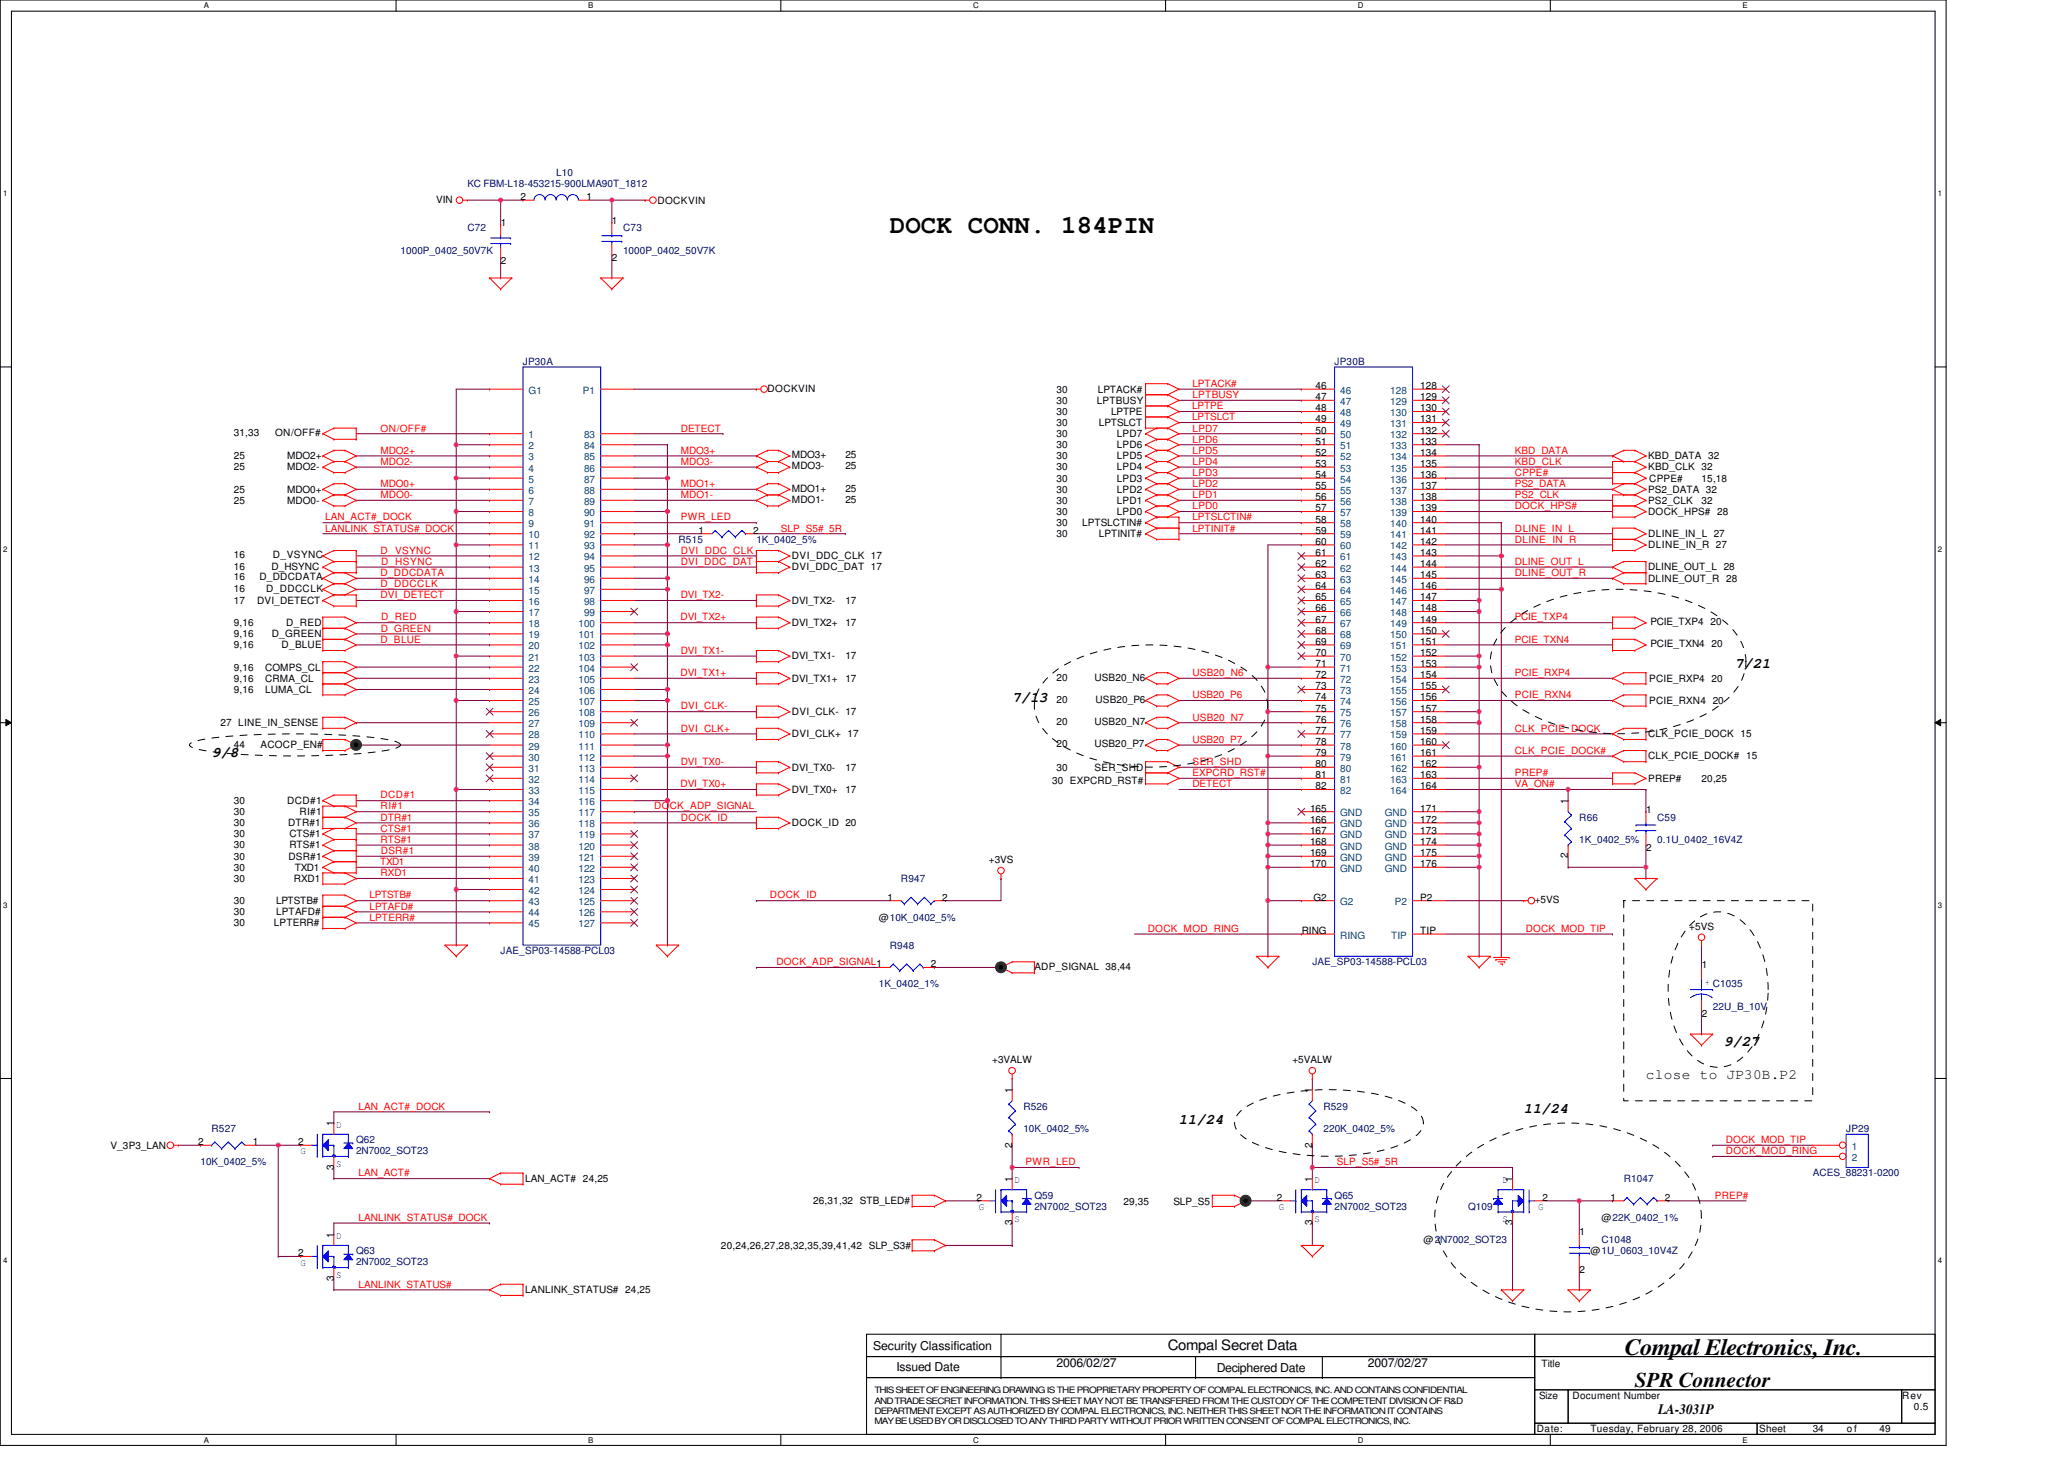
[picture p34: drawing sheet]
<svg xmlns="http://www.w3.org/2000/svg" width="297mm" height="210mm" viewBox="0 0 297 210" stroke-linecap="round" stroke-linejoin="round" font-family="sans-serif">
<defs><g id="words">
<text font-size="3.7" x="128.1" y="33.5">DOCK CONN. 184PIN</text>
<text font-size="3.3" x="233.8" y="195.1">Compal Electronics, Inc.</text>
<text font-size="3" x="235.3" y="199.6">SPR Connector</text>
<g font-size="2.1">
<text x="145.7" y="101">7/13</text>
<text x="249.7" y="96.2">7/21</text>
<text x="30.5" y="109">9/8</text>
<text x="236.9" y="155.3">close to JP30B.P2</text>
<text x="248.1" y="150.6">9/27</text>
<text x="169.7" y="161.8">11/24</text>
<text x="219.3" y="160.2">11/24</text>
<text x="168.1" y="194.4">Compal Secret Data</text>
<text x="238.6" y="203.5">LA-3031P</text>
</g>
<g font-size="1.8">
<text x="125.7" y="194.2">Security Classification</text>
<text x="129" y="197.3">Issued Date</text>
<text x="152.1" y="196.8">2006/02/27</text>
<text x="175.1" y="197.4">Deciphered Date</text>
<text x="196.9" y="196.8">2007/02/27</text>
</g>
<g font-size="1.4">
<text x="62.8" y="29.1">VIN</text>
<text x="74.9" y="28.8">2</text>
<text x="84.4" y="28.8">1</text>
<text x="94.6" y="29.3">DOCKVIN</text>
<text x="72.1" y="32.5">1</text>
<text x="88.1" y="32.2">1</text>
<text x="72.1" y="38">2</text>
<text x="88.1" y="37.6">2</text>
<text x="110.5" y="56.3">DOCKVIN</text>
<text x="152.1" y="58.1">30</text>
<text x="152.1" y="59.7">30</text>
<text x="152.1" y="56.5">30</text>
<text x="157.8" y="58.1">LPTBUSY</text>
<text x="158" y="56.5">LPTACK#</text>
<text x="159.9" y="59.7">LPTPE</text>
<text x="189.3" y="56">46</text>
<text x="189.3" y="57.6">47</text>
<text x="189.3" y="59.2">48</text>
<text x="204.4" y="56">128</text>
<text x="204.4" y="57.6">129</text>
<text x="204.4" y="59.2">130</text>
<text x="33.7" y="62.7">31,33</text>
<text x="39.6" y="62.7">ON/OFF#</text>
<text x="114" y="66">MDO3+</text>
<text x="121.7" y="66">25</text>
<text x="152.1" y="62.9">30</text>
<text x="152.1" y="64.5">30</text>
<text x="152.1" y="61.3">30</text>
<text x="158.2" y="61.3">LPTSLCT</text>
<text x="160.7" y="62.9">LPD7</text>
<text x="160.7" y="64.5">LPD6</text>
<text x="189.3" y="60.8">49</text>
<text x="189.3" y="62.4">50</text>
<text x="189.3" y="64">51</text>
<text x="189.3" y="65.6">52</text>
<text x="204.4" y="60.8">131</text>
<text x="204.4" y="62.4">132</text>
<text x="204.4" y="64">133</text>
<text x="204.4" y="65.6">134</text>
<text x="33.7" y="66.1">25</text>
<text x="33.7" y="67.7">25</text>
<text x="33.7" y="70.9">25</text>
<text x="41.3" y="66.1">MDO2+</text>
<text x="41.3" y="67.7">MDO2-</text>
<text x="41.3" y="70.9">MDO0+</text>
<text x="114" y="70.7">MDO1+</text>
<text x="114" y="67.5">MDO3-</text>
<text x="121.7" y="70.7">25</text>
<text x="121.7" y="67.5">25</text>
<text x="152.1" y="66.1">30</text>
<text x="152.1" y="67.7">30</text>
<text x="152.1" y="70.9">30</text>
<text x="152.1" y="69.3">30</text>
<text x="160.7" y="66.1">LPD5</text>
<text x="160.7" y="67.7">LPD4</text>
<text x="160.7" y="70.9">LPD2</text>
<text x="160.7" y="69.3">LPD3</text>
<text x="189.3" y="67.2">53</text>
<text x="189.3" y="68.8">54</text>
<text x="189.3" y="70.4">55</text>
<text x="189.3" y="72">56</text>
<text x="204.4" y="67.2">135</text>
<text x="204.4" y="68.8">136</text>
<text x="204.4" y="70.4">137</text>
<text x="204.4" y="72">138</text>
<text x="237.2" y="66.1">KBD_DATA 32</text>
<text x="237.2" y="67.7">KBD_CLK 32</text>
<text x="237.2" y="70.9">PS2_DATA 32</text>
<text x="237.4" y="69.3">CPPE#</text>
<text x="244.9" y="69.3">15,18</text>
<text x="33.7" y="72.5">25</text>
<text x="41.3" y="72.5">MDO0-</text>
<text x="100.5" y="76.8">1</text>
<text x="108.4" y="76.8">2</text>
<text x="114" y="72.3">MDO1-</text>
<text x="121.7" y="72.3">25</text>
<text x="152.1" y="75.7">30</text>
<text x="152.1" y="72.5">30</text>
<text x="152.1" y="74.1">30</text>
<text x="152.1" y="77.3">30</text>
<text x="155.7" y="75.7">LPTSLCTIN#</text>
<text x="158.2" y="77.3">LPTINIT#</text>
<text x="160.7" y="72.5">LPD1</text>
<text x="160.7" y="74.1">LPD0</text>
<text x="189.3" y="73.6">57</text>
<text x="189.3" y="75.2">58</text>
<text x="189.3" y="76.8">59</text>
<text x="204.4" y="73.6">139</text>
<text x="204.4" y="75.2">140</text>
<text x="204.4" y="76.8">141</text>
<text x="237.2" y="72.5">PS2_CLK</text>
<text x="237.2" y="74.1">DOCK_HPS# 28</text>
<text x="237.2" y="77.3">DLINE_IN_L 27</text>
<text x="244.9" y="72.5">32</text>
<text x="33.7" y="83.5">16</text>
<text x="33.7" y="80.3">16</text>
<text x="33.7" y="82.1">16</text>
<text x="37.3" y="83.5">D_DDCDATA</text>
<text x="39.1" y="82.1">D_HSYNC</text>
<text x="39.3" y="80.3">D_VSYNC</text>
<text x="114" y="82.1">DVI_DDC_DAT 17</text>
<text x="114" y="80.5">DVI_DDC_CLK 17</text>
<text x="189.3" y="78.4">60</text>
<text x="189.3" y="80">61</text>
<text x="189.3" y="81.6">62</text>
<text x="189.3" y="83.2">63</text>
<text x="204.4" y="78.4">142</text>
<text x="204.4" y="80">143</text>
<text x="204.4" y="81.6">144</text>
<text x="204.4" y="83.2">145</text>
<text x="237.2" y="78.9">DLINE_IN_R 27</text>
<text x="237.2" y="82.1">DLINE_OUT_L 28</text>
<text x="237.2" y="83.7">DLINE_OUT_R 28</text>
<text x="33.7" y="86.9">17</text>
<text x="33.7" y="85.2">16</text>
<text x="37" y="86.9">DVI_DETECT</text>
<text x="38.3" y="85.2">D_DDCCLK</text>
<text x="114" y="86.9">DVI_TX2-</text>
<text x="121.7" y="86.9">17</text>
<text x="189.3" y="84.8">64</text>
<text x="189.3" y="86.4">65</text>
<text x="189.3" y="88">66</text>
<text x="189.3" y="89.6">67</text>
<text x="204.4" y="84.8">146</text>
<text x="204.4" y="86.4">147</text>
<text x="204.4" y="88">148</text>
<text x="204.4" y="89.6">149</text>
<text x="237.5" y="90">PCIE_TXP4 20</text>
<text x="33.7" y="90.1">9,16</text>
<text x="33.7" y="91.7">9,16</text>
<text x="33.7" y="93.3">9,16</text>
<text x="39.1" y="91.7">D_GREEN</text>
<text x="40.5" y="93.3">D_BLUE</text>
<text x="41.2" y="90.1">D_RED</text>
<text x="114" y="90.1">DVI_TX2+</text>
<text x="114" y="94.9">DVI_TX1-</text>
<text x="121.7" y="90.1">17</text>
<text x="121.7" y="94.9">17</text>
<text x="189.3" y="91.2">68</text>
<text x="189.3" y="92.8">69</text>
<text x="189.3" y="94.4">70</text>
<text x="189.3" y="96">71</text>
<text x="204.4" y="91.2">150</text>
<text x="204.4" y="92.8">151</text>
<text x="204.4" y="94.4">152</text>
<text x="204.4" y="96">153</text>
<text x="237.5" y="93.2">PCIE_TXN4 20</text>
<text x="33.7" y="99.7">9,16</text>
<text x="33.7" y="98.1">9,16</text>
<text x="33.7" y="96.5">9,16</text>
<text x="38.1" y="99.7">LUMA_CL</text>
<text x="38.1" y="98.1">CRMA_CL</text>
<text x="38.1" y="96.5">COMPS_CL</text>
<text x="114" y="98.1">DVI_TX1+</text>
<text x="121.7" y="98.1">17</text>
<text x="152.1" y="101.2">20</text>
<text x="152.1" y="98">20</text>
<text x="157.5" y="98">USB20_N6</text>
<text x="157.7" y="101.2">USB20_P6</text>
<text x="189.3" y="97.6">72</text>
<text x="189.3" y="99.2">73</text>
<text x="189.3" y="100.8">74</text>
<text x="204.4" y="97.6">154</text>
<text x="204.4" y="99.2">155</text>
<text x="204.4" y="100.8">156</text>
<text x="237.4" y="98.1">PCIE_RXP4 20</text>
<text x="237.4" y="101.3">PCIE_RXN4 20</text>
<text x="31.7" y="104.5">27 LINE_IN_SENSE</text>
<text x="33.7" y="107.7">44</text>
<text x="37.5" y="107.7">ACOCP_EN#</text>
<text x="114" y="102.9">DVI_CLK- 17</text>
<text x="114" y="106.1">DVI_CLK+ 17</text>
<text x="152.1" y="104.4">20</text>
<text x="152.1" y="107.5">20</text>
<text x="157.5" y="104.4">USB20_N7</text>
<text x="157.5" y="107.5">USB20_P7</text>
<text x="189.3" y="102.4">75</text>
<text x="189.3" y="104">76</text>
<text x="189.3" y="105.6">77</text>
<text x="189.3" y="107.2">78</text>
<text x="204.4" y="102.4">157</text>
<text x="204.4" y="104">158</text>
<text x="204.4" y="105.6">159</text>
<text x="204.4" y="107.2">160</text>
<text x="237.2" y="106.1">CLK_PCIE_DOCK 15</text>
<text x="114" y="110.9">DVI_TX0-</text>
<text x="121.7" y="110.9">17</text>
<text x="151.4" y="112.8">30 EXPCRD_RST#</text>
<text x="152.1" y="110.9">30</text>
<text x="157.5" y="110.9">SER_SHD</text>
<text x="189.3" y="108.8">79</text>
<text x="189.3" y="110.4">80</text>
<text x="189.3" y="112">81</text>
<text x="189.3" y="113.6">82</text>
<text x="204.4" y="108.8">161</text>
<text x="204.4" y="110.4">162</text>
<text x="204.4" y="112">163</text>
<text x="204.4" y="113.6">164</text>
<text x="237.2" y="112.5">PREP#</text>
<text x="237.2" y="109.3">CLK_PCIE_DOCK# 15</text>
<text x="244.9" y="112.5">20,25</text>
<text x="33.7" y="117.3">30</text>
<text x="33.7" y="115.7">30</text>
<text x="33.7" y="118.9">30</text>
<text x="41.3" y="115.7">DCD#1</text>
<text x="41.5" y="118.9">DTR#1</text>
<text x="43.1" y="117.3">RI#1</text>
<text x="114" y="114.1">DVI_TX0+</text>
<text x="114" y="118.9">DOCK_ID 20</text>
<text x="121.7" y="114.1">17</text>
<text x="188.5" y="116.8">165</text>
<text x="188.5" y="118.4">166</text>
<text x="188.5" y="120">167</text>
<text x="204.4" y="116.8">171</text>
<text x="204.4" y="118.4">172</text>
<text x="204.4" y="120">173</text>
<text x="225.7" y="115.7" transform="rotate(-90 225.7 115.7)">1</text>
<text x="236.9" y="117">1</text>
<text x="33.7" y="123.7">30</text>
<text x="33.7" y="125.3">30</text>
<text x="33.7" y="122.1">30</text>
<text x="33.7" y="120.5">30</text>
<text x="41.5" y="123.7">DSR#1</text>
<text x="41.7" y="122.1">RTS#1</text>
<text x="41.7" y="120.5">CTS#1</text>
<text x="42.4" y="125.3">TXD1</text>
<text x="142.3" y="124.2">+3VS</text>
<text x="188.5" y="121.6">168</text>
<text x="188.5" y="123.2">169</text>
<text x="188.5" y="124.8">170</text>
<text x="204.4" y="121.6">174</text>
<text x="204.4" y="123.2">175</text>
<text x="204.4" y="124.8">176</text>
<text x="225.7" y="123.6" transform="rotate(-90 225.7 123.6)">2</text>
<text x="236.9" y="122.4">2</text>
<text x="33.7" y="130.1">30</text>
<text x="33.7" y="131.7">30</text>
<text x="33.7" y="126.9">30</text>
<text x="39.7" y="130.1">LPTSTB#</text>
<text x="39.7" y="131.7">LPTAFD#</text>
<text x="42.3" y="126.9">RXD1</text>
<text x="127.7" y="129.6">1</text>
<text x="135.6" y="129.6">2</text>
<text x="189" y="129.6">G2</text>
<text x="204.4" y="129.6">P2</text>
<text x="220.9" y="130">+5VS</text>
<text x="33.7" y="133.3">30</text>
<text x="39.4" y="133.3">LPTERR#</text>
<text x="126.5" y="132.5">@10K_0402_5%</text>
<text x="187.3" y="134.4">RING</text>
<text x="204.4" y="134.4">TIP</text>
<text x="243.1" y="133.8">+5VS</text>
<text x="134" y="139.2">2</text>
<text x="148.9" y="139.6">ADP_SIGNAL 38,44</text>
<text x="244.9" y="139.4">1</text>
<text x="244.9" y="146.4">2</text>
<text x="142.8" y="153">+3VALW</text>
<text x="186" y="153">+5VALW</text>
<text x="145.6" y="157.3" transform="rotate(-90 145.6 157.3)">1</text>
<text x="188.8" y="157.3" transform="rotate(-90 188.8 157.3)">1</text>
<text x="15.9" y="165.3">V_3P3_LAN</text>
<text x="28.5" y="164.8">2</text>
<text x="36.4" y="164.8">1</text>
<text x="42.9" y="164.8">2</text>
<text x="48" y="162.1" transform="rotate(-90 48 162.1)">1</text>
<text x="145.6" y="165.2" transform="rotate(-90 145.6 165.2)">2</text>
<text x="188.8" y="165.2" transform="rotate(-90 188.8 165.2)">2</text>
<text x="48" y="168.4" transform="rotate(-90 48 168.4)">3</text>
<text x="75.6" y="170.1">LAN_ACT#</text>
<text x="83.9" y="170.1">24,25</text>
<text x="117" y="173.3">26,31,32 STB_LED#</text>
<text x="140.5" y="172.8">2</text>
<text x="145.6" y="170.1" transform="rotate(-90 145.6 170.1)">1</text>
<text x="161.7" y="173.5">29,35</text>
<text x="168.9" y="173.5">SLP_S5</text>
<text x="183.7" y="172.8">2</text>
<text x="188.8" y="170.1" transform="rotate(-90 188.8 170.1)">1</text>
<text x="217.7" y="170.1" transform="rotate(-90 217.7 170.1)">1</text>
<text x="222" y="172.8">2</text>
<text x="231.8" y="172.8">1</text>
<text x="239.6" y="172.8">2</text>
<text x="48" y="178.1" transform="rotate(-90 48 178.1)">1</text>
<text x="103.7" y="179.7">20,24,26,27,28,32,35,39,41,42 SLP_S3#</text>
<text x="145.6" y="176.4" transform="rotate(-90 145.6 176.4)">3</text>
<text x="188.8" y="176.4" transform="rotate(-90 188.8 176.4)">3</text>
<text x="204.9" y="178.9">@2N7002_SOT23</text>
<text x="217.7" y="176.4" transform="rotate(-90 217.7 176.4)">3</text>
<text x="227.3" y="177.8">1</text>
<text x="230.5" y="175.7">@22K_0402_1%</text>
<text x="42.9" y="180.8">2</text>
<text x="48" y="184.4" transform="rotate(-90 48 184.4)">3</text>
<text x="227.3" y="183.2">2</text>
<text x="228.9" y="180.5">@1U_0603_10V4Z</text>
<text x="75.6" y="186.1">LANLINK_STATUS# 24,25</text>
<text x="221.8" y="196.7">Title</text>
<text x="221.5" y="201.3">Size</text>
<text x="226.3" y="201.3">Document Number</text>
<text x="273.7" y="201.3">Rev</text>
<text x="275.4" y="202.9">0.5</text>
<text x="221.2" y="206.1">Date:</text>
<text x="228.9" y="206.1">Tuesday, February 28, 2006</text>
<text x="253.2" y="206.1">Sheet</text>
<text x="260.9" y="206.1">34</text>
<text x="265.8" y="206.1">of</text>
<text x="270.5" y="206.1">49</text>
</g>
<g font-size="1.4" fill="#000080">
<text x="67.3" y="26.9">KC FBM-L18-453215-900LMA90T_1812</text>
<text x="80" y="25.3">L10</text>
<text x="67.3" y="33.3">C72</text>
<text x="89.7" y="33.3">C73</text>
<text x="57.7" y="36.5">1000P_0402_50V7K</text>
<text x="89.7" y="36.5">1000P_0402_50V7K</text>
<text x="75.3" y="52.5">JP30A</text>
<text x="192.1" y="52.5">JP30B</text>
<text x="97.7" y="78.1">R515</text>
<text x="108.9" y="78.1">1K_0402_5%</text>
<text x="227.3" y="118.1">R66</text>
<text x="238.5" y="118.1">C59</text>
<text x="227.3" y="121.3">1K_0402_5%</text>
<text x="238.5" y="121.3">0.1U_0402_16V4Z</text>
<text x="129.7" y="126.9">R947</text>
<text x="72" y="137.3">JAE_SP03-14588-PCL03</text>
<text x="128.1" y="136.5">R948</text>
<text x="126.5" y="142.1">1K_0402_1%</text>
<text x="188.9" y="138.9">JAE_SP03-14588-PCL03</text>
<text x="246.5" y="145.3">22U_B_10V</text>
<text x="147.3" y="159.7">R526</text>
<text x="190.5" y="159.7">R529</text>
<text x="28.8" y="167.7">10K_0402_5%</text>
<text x="30.5" y="162.9">R527</text>
<text x="51.3" y="164.5">Q62</text>
<text x="51.3" y="166.1">2N7002_SOT23</text>
<text x="147.3" y="162.9">10K_0402_5%</text>
<text x="190.5" y="162.9">220K_0402_5%</text>
<text x="265.7" y="162.9">JP29</text>
<text x="148.9" y="172.5">Q59</text>
<text x="192.1" y="172.5">Q65</text>
<text x="233.7" y="170.1">R1047</text>
<text x="260.9" y="169.3">ACES_88231-0200</text>
<text x="148.9" y="174.1">2N7002_SOT23</text>
<text x="192.1" y="174.1">2N7002_SOT23</text>
<text x="211.3" y="174.1">Q109</text>
<text x="230.5" y="178.9">C1048</text>
<text x="51.3" y="180.5">Q63</text>
<text x="51.3" y="182.1">2N7002_SOT23</text>
</g>
<g font-size="1.4" fill="#004080">
<text x="76.1" y="56.7">G1</text>
<text x="83.9" y="56.7">P1</text>
<text x="192.9" y="56.7">46</text>
<text x="192.9" y="58.3">47</text>
<text x="192.9" y="59.9">48</text>
<text x="200.1" y="56.7">128</text>
<text x="200.1" y="58.3">129</text>
<text x="200.1" y="59.9">130</text>
<text x="76.1" y="63.1">1</text>
<text x="76.1" y="64.7">2</text>
<text x="84" y="63.1">83</text>
<text x="84" y="64.7">84</text>
<text x="192.9" y="61.5">49</text>
<text x="192.9" y="63.1">50</text>
<text x="192.9" y="64.7">51</text>
<text x="200.1" y="61.5">131</text>
<text x="200.1" y="63.1">132</text>
<text x="200.1" y="64.7">133</text>
<text x="76.1" y="66.3">3</text>
<text x="76.1" y="67.9">4</text>
<text x="76.1" y="69.5">5</text>
<text x="76.1" y="71.1">6</text>
<text x="84" y="66.3">85</text>
<text x="84" y="67.9">86</text>
<text x="84" y="69.5">87</text>
<text x="84" y="71.1">88</text>
<text x="192.9" y="66.3">52</text>
<text x="192.9" y="67.9">53</text>
<text x="192.9" y="69.5">54</text>
<text x="192.9" y="71.1">55</text>
<text x="200.1" y="66.3">134</text>
<text x="200.1" y="67.9">135</text>
<text x="200.1" y="69.5">136</text>
<text x="200.1" y="71.1">137</text>
<text x="76.1" y="72.7">7</text>
<text x="76.1" y="74.3">8</text>
<text x="76.1" y="75.9">9</text>
<text x="76.1" y="77.5">10</text>
<text x="84" y="72.7">89</text>
<text x="84" y="74.3">90</text>
<text x="84" y="75.9">91</text>
<text x="84" y="77.5">92</text>
<text x="192.9" y="72.7">56</text>
<text x="192.9" y="74.3">57</text>
<text x="192.9" y="75.9">58</text>
<text x="192.9" y="77.5">59</text>
<text x="200.1" y="72.7">138</text>
<text x="200.1" y="74.3">139</text>
<text x="200.1" y="75.9">140</text>
<text x="200.1" y="77.5">141</text>
<text x="76.1" y="79.1">11</text>
<text x="76.1" y="80.7">12</text>
<text x="76.1" y="82.3">13</text>
<text x="76.1" y="83.9">14</text>
<text x="84" y="79.1">93</text>
<text x="84" y="80.7">94</text>
<text x="84" y="82.3">95</text>
<text x="84" y="83.9">96</text>
<text x="192.9" y="79.1">60</text>
<text x="192.9" y="80.7">61</text>
<text x="192.9" y="82.3">62</text>
<text x="192.9" y="83.9">63</text>
<text x="200.1" y="79.1">142</text>
<text x="200.1" y="80.7">143</text>
<text x="200.1" y="82.3">144</text>
<text x="200.1" y="83.9">145</text>
<text x="76.1" y="85.5">15</text>
<text x="76.1" y="87.1">16</text>
<text x="76.1" y="88.7">17</text>
<text x="84" y="85.5">97</text>
<text x="84" y="87.1">98</text>
<text x="84" y="88.7">99</text>
<text x="192.9" y="85.5">64</text>
<text x="192.9" y="87.1">65</text>
<text x="192.9" y="88.7">66</text>
<text x="200.1" y="85.5">146</text>
<text x="200.1" y="87.1">147</text>
<text x="200.1" y="88.7">148</text>
<text x="76.1" y="90.3">18</text>
<text x="76.1" y="91.9">19</text>
<text x="76.1" y="93.5">20</text>
<text x="76.1" y="95.1">21</text>
<text x="83.2" y="90.3">100</text>
<text x="83.2" y="91.9">101</text>
<text x="83.2" y="93.5">102</text>
<text x="83.2" y="95.1">103</text>
<text x="192.9" y="90.3">67</text>
<text x="192.9" y="91.9">68</text>
<text x="192.9" y="93.5">69</text>
<text x="192.9" y="95.1">70</text>
<text x="200.1" y="90.3">149</text>
<text x="200.1" y="91.9">150</text>
<text x="200.1" y="93.5">151</text>
<text x="200.1" y="95.1">152</text>
<text x="76.1" y="96.7">22</text>
<text x="76.1" y="98.3">23</text>
<text x="76.1" y="99.9">24</text>
<text x="76.1" y="101.5">25</text>
<text x="83.2" y="96.7">104</text>
<text x="83.2" y="98.3">105</text>
<text x="83.2" y="99.9">106</text>
<text x="83.2" y="101.5">107</text>
<text x="192.9" y="96.7">71</text>
<text x="192.9" y="98.3">72</text>
<text x="192.9" y="99.9">73</text>
<text x="192.9" y="101.5">74</text>
<text x="200.1" y="96.7">153</text>
<text x="200.1" y="98.3">154</text>
<text x="200.1" y="99.9">155</text>
<text x="200.1" y="101.5">156</text>
<text x="76.1" y="103.1">26</text>
<text x="76.1" y="104.7">27</text>
<text x="76.1" y="106.3">28</text>
<text x="76.1" y="107.9">29</text>
<text x="83.2" y="103.1">108</text>
<text x="83.2" y="104.7">109</text>
<text x="83.2" y="106.3">110</text>
<text x="83.2" y="107.9">111</text>
<text x="192.9" y="103.1">75</text>
<text x="192.9" y="104.7">76</text>
<text x="192.9" y="106.3">77</text>
<text x="192.9" y="107.9">78</text>
<text x="200.1" y="103.1">157</text>
<text x="200.1" y="104.7">158</text>
<text x="200.1" y="106.3">159</text>
<text x="200.1" y="107.9">160</text>
<text x="76.1" y="109.5">30</text>
<text x="76.1" y="111.1">31</text>
<text x="76.1" y="112.7">32</text>
<text x="83.2" y="109.5">112</text>
<text x="83.2" y="111.1">113</text>
<text x="83.2" y="112.7">114</text>
<text x="192.9" y="109.5">79</text>
<text x="192.9" y="111.1">80</text>
<text x="192.9" y="112.7">81</text>
<text x="200.1" y="109.5">161</text>
<text x="200.1" y="111.1">162</text>
<text x="200.1" y="112.7">163</text>
<text x="76.1" y="114.3">33</text>
<text x="76.1" y="115.9">34</text>
<text x="76.1" y="117.5">35</text>
<text x="76.1" y="119.1">36</text>
<text x="83.2" y="114.3">115</text>
<text x="83.2" y="115.9">116</text>
<text x="83.2" y="117.5">117</text>
<text x="83.2" y="119.1">118</text>
<text x="192.9" y="114.3">82</text>
<text x="192.9" y="117.5">GND</text>
<text x="192.9" y="119.1">GND</text>
<text x="199.3" y="117.5">GND</text>
<text x="199.3" y="119.1">GND</text>
<text x="200.1" y="114.3">164</text>
<text x="76.1" y="120.7">37</text>
<text x="76.1" y="122.3">38</text>
<text x="76.1" y="123.9">39</text>
<text x="76.1" y="125.5">40</text>
<text x="83.2" y="120.7">119</text>
<text x="83.2" y="122.3">120</text>
<text x="83.2" y="123.9">121</text>
<text x="83.2" y="125.5">122</text>
<text x="192.9" y="120.7">GND</text>
<text x="192.9" y="122.3">GND</text>
<text x="192.9" y="123.9">GND</text>
<text x="192.9" y="125.5">GND</text>
<text x="199.3" y="120.7">GND</text>
<text x="199.3" y="122.3">GND</text>
<text x="199.3" y="123.9">GND</text>
<text x="199.3" y="125.5">GND</text>
<text x="76.1" y="127.1">41</text>
<text x="76.1" y="128.7">42</text>
<text x="76.1" y="130.3">43</text>
<text x="76.1" y="131.9">44</text>
<text x="83.2" y="127.1">123</text>
<text x="83.2" y="128.7">124</text>
<text x="83.2" y="130.3">125</text>
<text x="83.2" y="131.9">126</text>
<text x="192.9" y="130.3">G2</text>
<text x="200.7" y="130.3">P2</text>
<text x="76.1" y="133.5">45</text>
<text x="83.2" y="133.5">127</text>
<text x="192.9" y="135.1">RING</text>
<text x="200.2" y="135.1">TIP</text>
<text x="266.5" y="165.5">1</text>
<text x="266.5" y="167.1">2</text>
</g>
<g font-size="1.4" fill="#f00">
<text x="171.6" y="58.9">LPTPE</text>
<text x="171.6" y="55.7">LPTACK#</text>
<text x="171.6" y="57.3">LPTBUSY</text>
<text x="54.8" y="62.1">ON/OFF#</text>
<text x="54.8" y="65.3">MDO2+</text>
<text x="98" y="65.3">MDO3+</text>
<text x="98" y="62.1">DETECT</text>
<text x="171.6" y="60.5">LPTSLCT</text>
<text x="171.6" y="65.3">LPD5</text>
<text x="171.6" y="63.7">LPD6</text>
<text x="171.6" y="62.1">LPD7</text>
<text x="218" y="65.3">KBD_DATA</text>
<text x="54.8" y="66.9">MDO2-</text>
<text x="54.8" y="70.1">MDO0+</text>
<text x="54.8" y="71.7">MDO0-</text>
<text x="98" y="70.1">MDO1+</text>
<text x="98" y="66.9">MDO3-</text>
<text x="98" y="71.7">MDO1-</text>
<text x="171.6" y="71.7">LPD1</text>
<text x="171.6" y="66.9">LPD4</text>
<text x="171.6" y="70.1">LPD2</text>
<text x="171.6" y="68.5">LPD3</text>
<text x="218" y="66.9">KBD_CLK</text>
<text x="218" y="70.1">PS2_DATA</text>
<text x="218" y="71.7">PS2_CLK</text>
<text x="218" y="68.5">CPPE#</text>
<text x="46.8" y="74.9">LAN_ACT#_DOCK</text>
<text x="46.8" y="76.5">LANLINK_STATUS#_DOCK</text>
<text x="98" y="74.9">PWR_LED</text>
<text x="112.4" y="76.5">SLP_S5#_5R</text>
<text x="171.6" y="74.9">LPTSLCTIN#</text>
<text x="171.6" y="76.5">LPTINIT#</text>
<text x="171.6" y="73.3">LPD0</text>
<text x="218" y="73.3">DOCK_HPS#</text>
<text x="218" y="76.5">DLINE_IN_L</text>
<text x="54.8" y="82.9">D_DDCDATA</text>
<text x="54.8" y="79.7">D_VSYNC</text>
<text x="54.9" y="81.3">D_HSYNC</text>
<text x="98" y="81.3">DVI_DDC_DAT</text>
<text x="98" y="79.7">DVI_DDC_CLK</text>
<text x="218" y="78.1">DLINE_IN_R</text>
<text x="218" y="82.9">DLINE_OUT_R</text>
<text x="218" y="81.3">DLINE_OUT_L</text>
<text x="54.8" y="86.1">DVI_DETECT</text>
<text x="54.8" y="84.5">D_DDCCLK</text>
<text x="54.8" y="89.3">D_RED</text>
<text x="98" y="89.3">DVI_TX2+</text>
<text x="98" y="86.1">DVI_TX2-</text>
<text x="218" y="89.3">PCIE_TXP4</text>
<text x="54.8" y="92.5">D_BLUE</text>
<text x="54.8" y="90.9">D_GREEN</text>
<text x="98" y="94.1">DVI_TX1-</text>
<text x="218" y="92.5">PCIE_TXN4</text>
<text x="98" y="97.3">DVI_TX1+</text>
<text x="171.6" y="100.5">USB20_P6</text>
<text x="171.6" y="97.3">USB20_N6</text>
<text x="218" y="100.5">PCIE_RXN4</text>
<text x="218" y="97.3">PCIE_RXP4</text>
<text x="98" y="102.1">DVI_CLK-</text>
<text x="98" y="105.3">DVI_CLK+</text>
<text x="171.6" y="106.9">USB20_P7</text>
<text x="171.6" y="103.7">USB20_N7</text>
<text x="218" y="105.3">CLK_PCIE_DOCK</text>
<text x="98" y="113.3">DVI_TX0+</text>
<text x="98" y="110.1">DVI_TX0-</text>
<text x="171.6" y="113.3">DETECT</text>
<text x="171.6" y="111.7">EXPCRD_RST#</text>
<text x="171.6" y="110.1">SER_SHD</text>
<text x="218" y="111.7">PREP#</text>
<text x="218" y="108.5">CLK_PCIE_DOCK#</text>
<text x="218" y="113.3">VA_ON#</text>
<text x="54.8" y="114.9">DCD#1</text>
<text x="54.8" y="116.5">RI#1</text>
<text x="54.8" y="118.1">DTR#1</text>
<text x="54.8" y="119.7">CTS#1</text>
<text x="94.1" y="116.5">DOCK_ADP_SIGNAL</text>
<text x="98" y="118.1">DOCK_ID</text>
<text x="54.7" y="124.5">TXD1</text>
<text x="54.8" y="121.3">RTS#1</text>
<text x="54.8" y="122.9">DSR#1</text>
<text x="53.2" y="129.3">LPTSTB#</text>
<text x="53.2" y="130.9">LPTAFD#</text>
<text x="54.8" y="126.1">RXD1</text>
<text x="110.8" y="129.3">DOCK_ID</text>
<text x="53.2" y="132.5">LPTERR#</text>
<text x="165.2" y="134.1">DOCK_MOD_RING</text>
<text x="219.6" y="134.1">DOCK_MOD_TIP</text>
<text x="111.7" y="138.9">DOCK_ADP_SIGNAL1</text>
<text x="51.6" y="159.7">LAN_ACT#_DOCK</text>
<text x="147.6" y="167.7">PWR_LED</text>
<text x="192.4" y="167.7">SLP_S5#_5R</text>
<text x="248.4" y="164.5">DOCK_MOD_TIP</text>
<text x="248.4" y="166.1">DOCK_MOD_RING</text>
<text x="51.6" y="169.3">LAN_ACT#</text>
<text x="246.8" y="172.5">PREP#</text>
<text x="51.6" y="175.7">LANLINK_STATUS#_DOCK</text>
<text x="51.6" y="185.3">LANLINK_STATUS#</text>
</g>
<g font-size="1.4" fill="#00f">
<text x="245.4" y="141.8">+ C1035</text>
<text x="43.3" y="166.1">G</text>
<text x="48.4" y="162.3">D</text>
<text x="48.4" y="167.9">S</text>
<text x="146" y="170.3">D</text>
<text x="189.2" y="170.3">D</text>
<text x="216.2" y="170.3">D</text>
<text x="48.4" y="178.3">D</text>
<text x="140.9" y="174.1">G</text>
<text x="146" y="175.9">S</text>
<text x="184.1" y="174.1">G</text>
<text x="189.2" y="175.9">S</text>
<text x="216.2" y="175.9">S</text>
<text x="221.4" y="174.1">G</text>
<text x="43.3" y="182.1">G</text>
<text x="48.4" y="183.9">S</text>
</g>
<g font-size="1.3">
<text x="125.8" y="200.5">THIS SHEET OF ENGINEERING DRAWING IS THE PROPRIETARY PROPERTY OF COMPAL ELECTRONICS, INC. AND CONTAINSCONFIDENTIAL</text>
<text x="125.8" y="202">AND TRADE SECRET INFORMATION. THIS SHEET MAY NOT BETRANSFERED FROM THE CUSTODY OF THE COMPETENT DIVISION OF R&amp;D</text>
<text x="125.8" y="203.5">DEPARTMENT EXCEPT AS AUTHORIZED BY COMPAL ELECTRONICS, INC. NEITHER THIS SHEET NOR THE INFORMATION ITCONTAINS</text>
<text x="125.8" y="204.9">MAY BE USED BY OR DISCLOSED TO ANY THIRD PARTY WITHOUT PRIOR WRITTEN CONSENT OF COMPAL ELECTRONICS, INC.</text>
</g>
<g font-size="1.1">
<text x="29.3" y="1.2">A</text>
<text x="84.7" y="1.2">B</text>
<text x="140" y="1.2">C</text>
<text x="195.4" y="1.2">D</text>
<text x="250.8" y="1.2">E</text>
<text x=".4" y="28.2">1</text>
<text x="278.9" y="28.2">1</text>
<text x=".4" y="79.4">2</text>
<text x="278.9" y="79.4">2</text>
<text x=".4" y="130.6">3</text>
<text x="278.9" y="130.6">3</text>
<text x=".4" y="181.8">4</text>
<text x="278.9" y="181.8">4</text>
<text x="29.3" y="207.6">A</text>
<text x="84.7" y="207.6">B</text>
<text x="140" y="207.6">C</text>
<text x="195.4" y="207.6">D</text>
<text x="250.8" y="207.6">E</text>
</g>
</g></defs>
<path d="M0 0h280.1v208h-280.1zM1.6 1.6h276.9v204.8h-276.9z" fill="none" stroke="#000" stroke-width=".15"/>
<g fill="#fff">
<path d="M29.3 .2h.8v1.2h-.8z"/>
<path d="M29.3 206.6h.8v1.3h-.8z"/>
</g>
<path d="M57 0v1.6M57 206.4v1.6" fill="none" stroke="#000" stroke-width=".15"/>
<g fill="#fff">
<path d="M84.7 .2h.7v1.2h-.7z"/>
<path d="M84.7 206.6h.7v1.3h-.7z"/>
</g>
<path d="M112.4 0v1.6M112.4 206.4v1.6" fill="none" stroke="#000" stroke-width=".15"/>
<g fill="#fff">
<path d="M140 .2h.8v1.2h-.8z"/>
<path d="M140 206.6h.8v1.3h-.8z"/>
</g>
<path d="M167.7 0v1.6M167.7 206.4v1.6" fill="none" stroke="#000" stroke-width=".15"/>
<g fill="#fff">
<path d="M195.4 .2h.8v1.2h-.8z"/>
<path d="M195.4 206.6h.8v1.3h-.8z"/>
</g>
<path d="M223.1 0v1.6M223.1 206.4v1.6" fill="none" stroke="#000" stroke-width=".15"/>
<g fill="#fff">
<path d="M250.8 .2h.7v1.2h-.7z"/>
<path d="M250.8 206.6h.7v1.3h-.7z"/>
<path d="M.4 27.2h.7v1.3h-.7z"/>
<path d="M278.9 27.2h.6v1.3h-.6z"/>
<path d="M.4 78.4h.7v1.3h-.7z"/>
<path d="M278.9 78.4h.6v1.3h-.6z"/>
</g>
<path d="M0 52.8h1.6M278.5 52.8h1.6" fill="none" stroke="#000" stroke-width=".15"/>
<g fill="#fff">
<path d="M.4 129.6h.7v1.3h-.7z"/>
<path d="M278.9 129.6h.6v1.3h-.6z"/>
</g>
<path d="M0 104h1.6M278.5 104h1.6" fill="none" stroke="#000" stroke-width=".15"/>
<path d="M.8 103.5l.8 .5-.8 .5zM278.5 104l.8-.5v1z" fill="#000"/>
<path d="M.8 103.5l.8 .5-.8 .5zM278.5 104l.8-.5v1z" fill="none" stroke="#000" stroke-width=".14"/>
<g fill="#fff">
<path d="M.4 180.8h.7v1.3h-.7z"/>
<path d="M278.9 180.8h.6v1.3h-.6z"/>
</g>
<path d="M0 155.2h1.6M278.5 155.2h1.6" fill="none" stroke="#000" stroke-width=".15"/>
<g fill="none" stroke="#800040" stroke-width=".15">
<path d="M67.3 28.8h8M72 32.3h.1M72 28.8h.1M72 28.8v3.5M72 37.1v2.9M75.3 28.8h.1M84.9 28.8h8M88 28.8h.1M88 32h.1M88 28.8v3.2M88 36.8v3.2M92.9 28.8h.1"/>
<path d="M70.5 56h.1M70.5 56h-4.8v80M72 40h.1M88 40h.1M91.3 56h17.6M108.9 56h.1M169.7 56h17.6M169.7 57.6h17.6M169.7 59.2h17.6M187.3 56h.1M187.3 57.6h.1M187.3 59.2h.1"/>
<path d="M46.5 75.2h24M46.5 76.8h24M51.3 65.6h19.2M51.3 62.4h19.2M51.3 70.4h19.2M51.3 67.2h19.2M51.3 72h19.2M65.7 68.8h.1M65.7 73.6h.1M65.7 64h.1M65.7 78.4h.1M65.7 73.6h4.8"/>
<path d="M65.7 68.8h4.8M65.7 64h4.8M65.7 78.4h4.8M70.5 62.4h.1M70.5 64h.1M70.5 67.2h.1M70.5 70.4h.1M70.5 65.6h.1M70.5 72h.1M70.5 68.8h.1M70.5 73.6h.1M70.5 75.2h.1"/>
<path d="M70.5 76.8h.1M70.5 78.4h.1M91.3 76.8h.1M91.3 73.6h4.8M91.3 65.6h17.6M91.3 75.2h17.6M91.3 62.4h12.8M91.3 68.8h4.8M91.3 70.4h17.6M91.3 67.2h17.6M91.3 64h4.8M91.3 72h17.6"/>
<path d="M91.3 76.8h9.6M91.3 78.4h4.8M96.1 73.6h.1M96.1 68.8h.1M96.1 78.4h.1M96.1 64h.1M96.1 64v72M104.1 62.4h.1M108.9 65.6h.1M108.9 75.2h.1M108.9 70.4h.1M108.9 67.2h.1"/>
<path d="M108.9 72h.1M108.9 76.8h12.8M121.7 76.8h.1M169.7 73.6h17.6M169.7 65.6h17.6M169.7 75.2h17.6M169.7 62.4h17.6M169.7 68.8h17.6M169.7 70.4h17.6M169.7 67.2h17.6M169.7 64h17.6M169.7 72h17.6"/>
<path d="M169.7 76.8h17.6M169.7 60.8h17.6M187.3 75.2h.1M187.3 76.8h.1M187.3 73.6h.1M187.3 72h.1M187.3 67.2h.1M187.3 70.4h.1M187.3 65.6h.1M187.3 64h.1M187.3 68.8h.1M187.3 62.4h.1"/>
<path d="M187.3 60.8h.1M187.3 78.4h.1M187.3 78.4h-4.8v59.2M208.1 68.8h.1M208.1 73.6h24M208.1 65.6h24M208.1 75.2h8M208.1 68.8h24M208.1 70.4h24M208.1 67.2h24M208.1 64h4.8M208.1 72h24"/>
<path d="M208.1 76.8h24M208.1 78.4h24M212.9 64h.1M212.9 64v73.6M216.1 75.2h.1M216.1 75.2v62.4M232.1 65.6h.1M232.1 67.2h.1M232.1 70.4h.1M232.1 72h.1M232.1 73.6h.1M232.1 76.8h.1"/>
<path d="M232.1 78.4h.1M51.3 81.6h19.2M51.3 86.4h19.2M51.3 91.2h19.2M51.3 97.6h19.2M51.3 99.2h19.2M51.3 96h19.2M51.3 83.2h19.2M51.3 84.8h19.2M51.3 89.6h19.2M51.3 92.8h19.2M51.3 80h19.2"/>
<path d="M65.7 88h.1M65.7 94.4h.1M65.7 88h4.8M65.7 94.4h4.8M70.5 81.6h.1M70.5 86.4h.1M70.5 91.2h.1M70.5 97.6h.1M70.5 99.2h.1M70.5 96h.1M70.5 83.2h.1M70.5 84.8h.1"/>
<path d="M70.5 89.6h.1M70.5 92.8h.1M70.5 88h.1M70.5 94.4h.1M70.5 80h.1M91.3 81.6h17.6M91.3 86.4h17.6M91.3 91.2h4.8M91.3 97.6h17.6M91.3 99.2h4.8M91.3 83.2h4.8M91.3 84.8h4.8"/>
<path d="M91.3 89.6h17.6M91.3 92.8h4.8M91.3 80h17.6M91.3 94.4h17.6M96.1 99.2h.1M96.1 83.2h.1M96.1 84.8h.1M96.1 91.2h.1M96.1 92.8h.1M108.9 81.6h.1M108.9 80h.1M108.9 86.4h.1"/>
<path d="M108.9 89.6h.1M108.9 97.6h.1M108.9 94.4h.1M169.7 97.6h17.6M182.5 96h.1M182.5 96h4.8M187.3 97.6h.1M208.1 81.6h24M208.1 86.4h4.8M208.1 97.6h24M208.1 96h4.8M208.1 88h4.8"/>
<path d="M208.1 83.2h24M208.1 84.8h8M208.1 89.6h24M208.1 92.8h24M208.1 80h8M208.1 94.4h4.8M212.9 88h.1M212.9 94.4h.1M212.9 96h.1M212.9 86.4h.1M216.1 80h.1M216.1 84.8h.1"/>
<path d="M232.1 97.6h.1M232.1 89.6h.1M232.1 92.8h.1M232.1 83.2h.1M232.1 81.6h.1M51.3 104h.1M51.3 107.2h.1M51.3 115.2h19.2M51.3 116.8h19.2M51.3 118.4h19.2M51.3 107.2h19.2M51.3 104h19.2"/>
<path d="M65.7 113.6h.1M65.7 100.8h.1M65.7 100.8h4.8M65.7 113.6h4.8M70.5 100.8h.1M70.5 115.2h.1M70.5 116.8h.1M70.5 118.4h.1M70.5 113.6h.1M91.3 116.8h.1M91.3 100.8h4.8M91.3 115.2h4.8"/>
<path d="M91.3 116.8h17.6M91.3 118.4h17.6M91.3 113.6h17.6M91.3 102.4h17.6M91.3 110.4h17.6M91.3 105.6h17.6M91.3 107.2h4.8M91.3 108.8h4.8M96.1 115.2h.1M96.1 100.8h.1M96.1 107.2h.1M96.1 108.8h.1"/>
<path d="M108.9 113.6h.1M108.9 102.4h.1M108.9 110.4h.1M108.9 105.6h.1M108.9 118.4h.1M169.7 100.8h17.6M169.7 112h17.6M169.7 113.6h17.6M169.7 110.4h17.6M169.7 107.2h17.6M169.7 104h17.6M182.5 102.4h.1"/>
<path d="M182.5 108.8h.1M182.5 118.4h.1M182.5 118.4h4.8M182.5 102.4h4.8M182.5 108.8h4.8M187.3 113.6h.1M187.3 107.2h.1M187.3 104h.1M187.3 112h.1M187.3 100.8h.1M187.3 110.4h.1M208.1 100.8h24"/>
<path d="M208.1 112h24M208.1 116.8h4.8M208.1 118.4h4.8M208.1 113.6h28.8M208.1 102.4h4.8M208.1 110.4h4.8M208.1 105.6h24M208.1 108.8h24M208.1 104h4.8M212.9 102.4h.1M212.9 104h.1M212.9 110.4h.1"/>
<path d="M212.9 116.8h.1M212.9 118.4h.1M225.7 113.6h.1M225.7 115.2h.1M225.7 113.6v1.6M232.1 112h.1M232.1 108.8h.1M232.1 100.8h.1M232.1 105.6h.1M236.9 116.8h.1M236.9 113.6h.1M236.9 113.6v3.2"/>
<path d="M51.3 126.4h19.2M51.3 121.6h19.2M51.3 123.2h19.2M51.3 120h19.2M51.3 124.8h19.2M51.3 129.6h19.2M51.3 131.2h19.2M51.3 132.8h19.2M65.7 128h.1M65.7 136h.1M65.7 128h4.8M70.5 126.4h.1"/>
<path d="M70.5 121.6h.1M70.5 123.2h.1M70.5 120h.1M70.5 124.8h.1M70.5 129.6h.1M70.5 128h.1M70.5 131.2h.1M70.5 132.8h.1M96.1 136h.1M108.9 139.2h.1M108.9 129.6h.1M108.9 129.6h19.2"/>
<path d="M108.9 139.2h17.6M134.5 139.2h.1M134.5 139.2h9.6M136.1 129.6h.1M144.1 126.4h.1M144.1 126.4v3.2h-8M163.3 134.4h24M182.5 120h.1M182.5 123.2h.1M182.5 124.8h.1M182.5 137.6h.1M182.5 129.6h.1"/>
<path d="M182.5 121.6h.1M182.5 121.6h4.8M182.5 123.2h4.8M182.5 120h4.8M182.5 124.8h4.8M182.5 129.6h4.8M187.3 134.4h.1M187.3 121.6h.1M187.3 123.2h.1M187.3 129.6h.1M208.1 121.6h4.8M208.1 123.2h4.8"/>
<path d="M208.1 120h4.8M208.1 124.8h4.8M208.1 129.6h11.2M208.1 134.4h24M212.9 120h.1M212.9 121.6h.1M212.9 123.2h.1M212.9 124.8h.1M212.9 137.6h.1M216.1 137.6h.1M219.3 129.6h.1M225.7 124.8h.1"/>
<path d="M225.7 124.8h11.2M225.7 123.2v1.6M232.1 134.4h.1M236.9 124.8h.1M236.9 126.4h.1M236.9 121.6v4.8M244.9 136h.1M244.9 136v3.2M145.7 156.8h.1M145.7 155.2v1.6M188.9 155.2h.1M188.9 155.2v1.6"/>
<path d="M244.9 148.8h.1M244.9 145.6v3.2M25.7 164.8h3.1M28.8 164.8h.1M36.8 164.8h6.5M40 164.8h.1M40 164.8v16M43.3 164.8h.1M48 161.6h.1M48 169.6h.1M48 177.6h.1M48 168v1.6"/>
<path d="M48 169.6h22.5M70.5 160h.1M70.5 169.6h.1M70.5 176h.1M70.5 160h-22.5v1.6M70.5 176h-22.5v1.6M136.1 172.8h4.8M136.1 179.2h9.6M140.9 172.8h.1M145.7 179.2h.1M145.7 168h.1M145.7 169.6h.1"/>
<path d="M145.7 164.8v4.8M145.7 176v3.2M145.7 168h9.6M155.3 168h.1M179.3 172.8h.1M179.3 172.8h4.8M188.9 176h.1M188.9 168h.1M188.9 164.8h.1M188.9 168h28.8M188.9 164.8v4.8M188.9 176v3.2"/>
<path d="M217.7 168h.1M217.7 169.6h.1M217.7 168v1.6M217.7 176v9.6M222.5 172.8h9.6M227.3 172.8h.1M227.3 172.8v4.8M232.1 172.8h.1M240.1 172.8h.1M240.1 172.8h11.2M246.5 164.8h.1M246.5 166.4h.1"/>
<path d="M246.5 164.8h14.4M246.5 166.4h14.4M40 180.8h.1M40 180.8h3.3M43.3 180.8h.1M48 185.6h.1M48 184v1.6M48 185.6h22.5M70.5 185.6h.1M217.7 185.6h.1M227.3 185.6h.1M227.3 182.4v3.2"/>
</g>
<g fill="none" stroke="#f00" stroke-width=".15">
<path d="M164.9 55.2h.1M164.9 56.8h.1M164.9 58.4h.1M164.9 55.2h3.2M164.9 55.2v6.4M164.9 56.8h3.2M164.9 58.4h3.2M168.1 55.2h.1M168.1 56.8h.1M168.1 58.4h.1M168.1 55.2l1.6 .8M168.1 56.8l1.6 .8"/>
<path d="M168.1 58.4l1.6 .8M169.7 56h.1M169.7 57.6h.1M169.7 59.2h.1M169.7 56l-1.6 .8M169.7 57.6l-1.6 .8M169.7 59.2l-1.6 .8M46.5 65.6h.1M46.5 67.2h.1M46.5 72h.1M46.5 70.4h.1M46.5 62.4h.1"/>
<path d="M46.5 65.6l1.5 .8M46.5 67.2l1.5 .8M46.5 72l1.5 .8M46.5 70.4l1.5 .8M46.5 62.4l1.5 .8M48 64.8h.1M48 66.4h.1M48 68h.1M48 71.2h.1M48 72.8h.1M48 69.6h.1M48 79.2h.1"/>
<path d="M48 61.6h.1M48 63.2h.1M48 71.2h1.7M48 72.8h1.7M48 69.6h1.7M48 66.4h1.7M48 68h1.7M48 64.8h1.7M48 64.8l-1.5 .8M48 66.4l-1.5 .8M48 71.2l-1.5 .8M48 69.6l-1.5 .8"/>
<path d="M48 79.2l-1.5 .8M48 79.2h3.3M48 61.6l-1.5 .8M48 61.6h3.3M48 63.2h3.3M49.7 64.8h.1M49.7 66.4h.1M49.7 68h.1M49.7 71.2h.1M49.7 72.8h.1M49.7 69.6h.1M49.7 64.8l1.6 .8"/>
<path d="M49.7 66.4l1.6 .8M49.7 71.2l1.6 .8M49.7 69.6l1.6 .8M51.3 65.6h.1M51.3 67.2h.1M51.3 72h.1M51.3 70.4h.1M51.3 79.2h.1M51.3 61.6h.1M51.3 63.2h.1M51.3 65.6l-1.6 .8M51.3 67.2l-1.6 .8"/>
<path d="M51.3 72l-1.6 .8M51.3 70.4l-1.6 .8M51.3 61.6v1.6M51.3 79.2v3.2M108.9 72h.1M108.9 70.4h.1M108.9 67.2h.1M108.9 65.6h.1M108.9 79.2h.1M108.9 72l1.6 .8M108.9 70.4l1.6 .8M108.9 67.2l1.6 .8"/>
<path d="M108.9 65.6l1.6 .8M108.9 79.2h3.2M108.9 79.2v3.2M110.5 71.2h.1M110.5 72.8h.1M110.5 69.6h.1M110.5 66.4h.1M110.5 68h.1M110.5 64.8h.1M110.5 71.2h1.6M110.5 71.2l-1.6 .8M110.5 72.8h1.6"/>
<path d="M110.5 69.6h1.6M110.5 69.6l-1.6 .8M110.5 66.4h1.6M110.5 66.4l-1.6 .8M110.5 68h1.6M110.5 64.8h1.6M110.5 64.8l-1.6 .8M112.1 71.2h.1M112.1 72.8h.1M112.1 69.6h.1M112.1 66.4h.1M112.1 68h.1"/>
<path d="M112.1 64.8h.1M112.1 79.2h.1M112.1 71.2l1.6 .8M112.1 69.6l1.6 .8M112.1 66.4l1.6 .8M112.1 64.8l1.6 .8M112.1 79.2l1.6 .8M113.7 72h.1M113.7 70.4h.1M113.7 67.2h.1M113.7 65.6h.1M113.7 72l-1.6 .8"/>
<path d="M113.7 70.4l-1.6 .8M113.7 67.2l-1.6 .8M113.7 65.6l-1.6 .8M164.9 76.8h.1M164.9 75.2h.1M164.9 65.6h.1M164.9 67.2h.1M164.9 72h.1M164.9 73.6h.1M164.9 70.4h.1M164.9 68.8h.1M164.9 62.4h.1"/>
<path d="M164.9 64h.1M164.9 60h.1M164.9 61.6h.1M164.9 61.6h3.2M164.9 76.8l1.6 .8M164.9 75.2l1.6 .8M164.9 65.6l1.6 .8M164.9 67.2l1.6 .8M164.9 72l1.6 .8M164.9 73.6l1.6 .8M164.9 70.4l1.6 .8M164.9 68.8l1.6 .8"/>
<path d="M164.9 62.4l1.6 .8M164.9 64l1.6 .8M164.9 60h3.2M166.5 76h.1M166.5 77.6h.1M166.5 74.4h.1M166.5 66.4h.1M166.5 64.8h.1M166.5 68h.1M166.5 72.8h.1M166.5 71.2h.1M166.5 69.6h.1"/>
<path d="M166.5 61.6h.1M166.5 63.2h.1M166.5 71.2h1.6M166.5 72.8h1.6M166.5 69.6h1.6M166.5 66.4h1.6M166.5 68h1.6M166.5 64.8h1.6M166.5 63.2h1.6M166.5 76h3.2M166.5 76l-1.6 .8M166.5 77.6h3.2"/>
<path d="M166.5 74.4h3.2M166.5 74.4l-1.6 .8M166.5 64.8l-1.6 .8M166.5 66.4l-1.6 .8M166.5 71.2l-1.6 .8M166.5 72.8l-1.6 .8M166.5 69.6l-1.6 .8M166.5 68l-1.6 .8M166.5 61.6l-1.6 .8M166.5 63.2l-1.6 .8M168.1 66.4h.1M168.1 64.8h.1"/>
<path d="M168.1 68h.1M168.1 72.8h.1M168.1 71.2h.1M168.1 74.4h.1M168.1 69.6h.1M168.1 61.6h.1M168.1 63.2h.1M168.1 60h.1M168.1 64.8l1.6 .8M168.1 66.4l1.6 .8M168.1 71.2l1.6 .8M168.1 72.8l1.6 .8"/>
<path d="M168.1 69.6l1.6 .8M168.1 68l1.6 .8M168.1 61.6l1.6 .8M168.1 63.2l1.6 .8M168.1 60l1.6 .8M169.7 77.6h.1M169.7 76h.1M169.7 74.4h.1M169.7 65.6h.1M169.7 67.2h.1M169.7 72h.1M169.7 73.6h.1"/>
<path d="M169.7 70.4h.1M169.7 68.8h.1M169.7 62.4h.1M169.7 64h.1M169.7 60.8h.1M169.7 74.4v3.2M169.7 65.6l-1.6 .8M169.7 67.2l-1.6 .8M169.7 72l-1.6 .8M169.7 73.6l-1.6 .8M169.7 70.4l-1.6 .8M169.7 68.8l-1.6 .8"/>
<path d="M169.7 62.4l-1.6 .8M169.7 64l-1.6 .8M169.7 60.8l-1.6 .8M232.1 65.6h.1M232.1 68h.1M232.1 66.4h.1M232.1 70.4h.1M232.1 71.2h.1M232.1 72.8h.1M232.1 74.4h.1M232.1 77.6h.1M232.1 76h.1"/>
<path d="M232.1 79.2h.1M232.1 69.6h.1M232.1 71.2h3.2M232.1 72.8h3.2M232.1 69.6h3.2M232.1 66.4h3.2M232.1 68h3.2M232.1 79.2h3.2M232.1 66.4v3.2M232.1 71.2v3.2M232.1 76v3.2M232.1 76h3.2"/>
<path d="M232.1 77.6h3.2M232.1 74.4h3.2M232.1 65.6l1.6 .8M232.1 70.4l1.6 .8M233.7 64.8h.1M233.7 66.4h.1M233.7 69.6h.1M233.7 71.2h.1M233.7 64.8h1.6M233.7 64.8l-1.6 .8M233.7 69.6l-1.6 .8M235.3 64.8h.1"/>
<path d="M235.3 66.4h.1M235.3 68h.1M235.3 69.6h.1M235.3 71.2h.1M235.3 72.8h.1M235.3 74.4h.1M235.3 77.6h.1M235.3 76h.1M235.3 79.2h.1M235.3 64.8l1.6 .8M235.3 66.4l1.6 .8M235.3 69.6l1.6 .8"/>
<path d="M235.3 71.2l1.6 .8M235.3 72.8l1.6 .8M235.3 76l1.6 .8M235.3 77.6l1.6 .8M235.3 68l1.6 .8M236.9 65.6h.1M236.9 67.2h.1M236.9 70.4h.1M236.9 72h.1M236.9 73.6h.1M236.9 76.8h.1M236.9 78.4h.1"/>
<path d="M236.9 68.8h.1M236.9 65.6l-1.6 .8M236.9 67.2l-1.6 .8M236.9 70.4l-1.6 .8M236.9 72l-1.6 .8M236.9 73.6l-1.6 .8M236.9 76.8l-1.6 .8M236.9 78.4l-1.6 .8M236.9 68.8l-1.6 .8M46.5 80h.1M46.5 81.6h.1M46.5 86.4h.1"/>
<path d="M46.5 90.4h.1M46.5 92h.1M46.5 84.8h.1M46.5 83.2h.1M46.5 88.8h.1M46.5 93.6h.1M46.5 98.4h.1M46.5 96.8h.1M46.5 95.2h.1M46.5 80l1.5 .8M46.5 81.6l1.5 .8M46.5 86.4l1.5 .8"/>
<path d="M46.5 92h3.2M46.5 90.4h3.2M46.5 88.8v4.8M46.5 95.2v4.8M46.5 84.8l1.5 .8M46.5 83.2l1.5 .8M46.5 88.8h3.2M46.5 93.6h3.2M46.5 96.8h3.2M46.5 98.4h3.2M46.5 95.2h3.2M48 80.8h.1"/>
<path d="M48 82.4h.1M48 85.6h.1M48 87.2h.1M48 84h.1M48 80.8h3.3M48 82.4h3.3M48 80.8l-1.5 .8M48 85.6l-1.5 .8M48 85.6h3.3M48 87.2h3.3M48 84l-1.5 .8M48 84h1.7"/>
<path d="M48 82.4l-1.5 .8M49.7 92h.1M49.7 90.4h.1M49.7 85.6h.1M49.7 84h.1M49.7 82.4h.1M49.7 88.8h.1M49.7 93.6h.1M49.7 98.4h.1M49.7 96.8h.1M49.7 95.2h.1M49.7 90.4l1.6 .8"/>
<path d="M49.7 84l1.6 .8M49.7 82.4l1.6 .8M49.7 88.8l1.6 .8M49.7 92l1.6 .8M49.7 98.4l1.6 .8M49.7 96.8l1.6 .8M49.7 95.2l1.6 .8M51.3 80.8h.1M51.3 82.4h.1M51.3 85.6h.1M51.3 87.2h.1M51.3 91.2h.1"/>
<path d="M51.3 84.8h.1M51.3 83.2h.1M51.3 89.6h.1M51.3 92.8h.1M51.3 99.2h.1M51.3 97.6h.1M51.3 96h.1M51.3 85.6v1.6M51.3 91.2l-1.6 .8M51.3 84.8l-1.6 .8M51.3 83.2l-1.6 .8M51.3 89.6l-1.6 .8"/>
<path d="M51.3 92.8l-1.6 .8M51.3 99.2l-1.6 .8M51.3 97.6l-1.6 .8M51.3 96l-1.6 .8M108.9 82.4h.1M108.9 80.8h.1M108.9 87.2h.1M108.9 85.6h.1M108.9 98.4h.1M108.9 96.8h.1M108.9 90.4h.1M108.9 88.8h.1"/>
<path d="M108.9 95.2h.1M108.9 93.6h.1M108.9 80.8h3.2M108.9 82.4h3.2M108.9 85.6h3.2M108.9 87.2h3.2M108.9 90.4h3.2M108.9 88.8h3.2M108.9 93.6h3.2M108.9 85.6v1.6M108.9 88.8v1.6M108.9 93.6v1.6"/>
<path d="M108.9 96.8v1.6M108.9 96.8h3.2M108.9 98.4h3.2M108.9 95.2h3.2M112.1 80.8h.1M112.1 82.4h.1M112.1 85.6h.1M112.1 87.2h.1M112.1 96.8h.1M112.1 98.4h.1M112.1 88.8h.1M112.1 90.4h.1"/>
<path d="M112.1 93.6h.1M112.1 95.2h.1M112.1 80.8l1.6 .8M112.1 85.6l1.6 .8M112.1 96.8l1.6 .8M112.1 88.8l1.6 .8M112.1 93.6l1.6 .8M113.7 81.6h.1M113.7 80h.1M113.7 86.4h.1M113.7 97.6h.1M113.7 89.6h.1"/>
<path d="M113.7 94.4h.1M113.7 81.6l-1.6 .8M113.7 80l-1.6 .8M113.7 86.4l-1.6 .8M113.7 97.6l-1.6 .8M113.7 89.6l-1.6 .8M113.7 94.4l-1.6 .8M164.9 97.6h.1M164.9 97.6l1.6 .8M166.5 98.4h.1M166.5 96.8h.1M166.5 96.8h1.6"/>
<path d="M166.5 98.4h1.6M166.5 96.8l-1.6 .8M168.1 98.4h.1M168.1 96.8h.1M168.1 96.8l1.6 .8M169.7 97.6h.1M169.7 97.6l-1.6 .8M232.1 97.6h.1M232.1 92h.1M232.1 93.6h.1M232.1 88.8h.1M232.1 90.4h.1"/>
<path d="M232.1 81.6h.1M232.1 83.2h.1M232.1 92h3.2M232.1 90.4h3.2M232.1 88.8v1.6M232.1 92v1.6M232.1 88.8h3.2M232.1 93.6h3.2M232.1 97.6l1.6 .8M232.1 81.6l1.6 .8M232.1 83.2l1.6 .8M233.7 96.8h.1"/>
<path d="M233.7 98.4h.1M233.7 82.4h.1M233.7 80.8h.1M233.7 84h.1M233.7 80.8h3.2M233.7 82.4h3.2M233.7 84h3.2M233.7 96.8h3.2M233.7 98.4h3.2M233.7 96.8l-1.6 .8M233.7 80.8l-1.6 .8M233.7 82.4l-1.6 .8"/>
<path d="M235.3 93.6h.1M235.3 92h.1M235.3 90.4h.1M235.3 88.8h.1M235.3 92l1.6 .8M235.3 88.8l1.6 .8M236.9 98.4h.1M236.9 96.8h.1M236.9 92.8h.1M236.9 89.6h.1M236.9 82.4h.1M236.9 80.8h.1"/>
<path d="M236.9 84h.1M236.9 80.8v3.2M236.9 96.8v1.6M236.9 92.8l-1.6 .8M236.9 89.6l-1.6 .8M46.5 115.2h.1M46.5 116h.1M46.5 117.6h.1M46.5 119.2h.1M46.5 103.2h.1M46.5 104.8h.1M46.5 106.4h.1"/>
<path d="M46.5 108h.1M46.5 100h.1M46.5 103.2v1.6M46.5 106.4v1.6M46.5 116v3.2M46.5 116h4.8M46.5 115.2l1.5 .8M46.5 117.6h3.2M46.5 119.2h4.8M46.5 103.2h3.2M46.5 104.8h3.2M46.5 106.4h3.2"/>
<path d="M46.5 100h3.2M46.5 108h3.2M48 114.4h.1M48 116h.1M48 119.2h.1M48 114.4l-1.5 .8M48 114.4h3.3M48 119.2l-1.5 .8M49.7 116h.1M49.7 117.6h.1M49.7 119.2h.1M49.7 104.8h.1"/>
<path d="M49.7 103.2h.1M49.7 108h.1M49.7 106.4h.1M49.7 100h.1M49.7 116l1.6 .8M49.7 117.6l1.6 .8M49.7 103.2l1.6 .8M49.7 106.4l1.6 .8M51.3 114.4h.1M51.3 116h.1M51.3 116.8h.1M51.3 118.4h.1"/>
<path d="M51.3 119.2h.1M51.3 104h.1M51.3 107.2h.1M51.3 114.4v1.6M51.3 119.2v6.4M51.3 116.8l-1.6 .8M51.3 118.4l-1.6 .8M51.3 104l-1.6 .8M51.3 107.2l-1.6 .8M108.9 103.2h.1M108.9 101.6h.1M108.9 106.4h.1"/>
<path d="M108.9 104.8h.1M108.9 111.2h.1M108.9 109.6h.1M108.9 114.4h.1M108.9 112.8h.1M108.9 119.2h.1M108.9 117.6h.1M108.9 111.2h3.2M108.9 112.8h3.2M108.9 114.4h3.2M108.9 117.6h3.2M108.9 119.2h3.2"/>
<path d="M108.9 101.6v1.6M108.9 104.8v1.6M108.9 109.6v1.6M108.9 112.8v1.6M108.9 117.6v1.6M108.9 101.6h3.2M108.9 103.2h3.2M108.9 104.8h3.2M108.9 106.4h3.2M108.9 109.6h3.2M112.1 101.6h.1M112.1 103.2h.1"/>
<path d="M112.1 104.8h.1M112.1 106.4h.1M112.1 109.6h.1M112.1 111.2h.1M112.1 112.8h.1M112.1 114.4h.1M112.1 117.6h.1M112.1 119.2h.1M112.1 101.6l1.6 .8M112.1 104.8l1.6 .8M112.1 109.6l1.6 .8M112.1 112.8l1.6 .8"/>
<path d="M112.1 117.6l1.6 .8M113.7 102.4h.1M113.7 105.6h.1M113.7 110.4h.1M113.7 113.6h.1M113.7 118.4h.1M113.7 102.4l-1.6 .8M113.7 105.6l-1.6 .8M113.7 110.4l-1.6 .8M113.7 113.6l-1.6 .8M113.7 118.4l-1.6 .8M164.9 104h.1"/>
<path d="M164.9 107.2h.1M164.9 111.2h.1M164.9 112.8h.1M164.9 100.8h.1M164.9 109.6h.1M164.9 111.2h3.2M164.9 112.8h3.2M164.9 109.6v3.2M164.9 109.6h3.2M164.9 104l1.6 .8M164.9 107.2l1.6 .8M164.9 100.8l1.6 .8"/>
<path d="M166.5 103.2h.1M166.5 104.8h.1M166.5 106.4h.1M166.5 108h.1M166.5 101.6h.1M166.5 100h.1M166.5 101.6h1.6M166.5 103.2h1.6M166.5 104.8h1.6M166.5 106.4h1.6M166.5 100h1.6M166.5 108h1.6"/>
<path d="M166.5 103.2l-1.6 .8M166.5 106.4l-1.6 .8M166.5 100l-1.6 .8M168.1 103.2h.1M168.1 104.8h.1M168.1 106.4h.1M168.1 108h.1M168.1 111.2h.1M168.1 112.8h.1M168.1 101.6h.1M168.1 100h.1M168.1 109.6h.1"/>
<path d="M168.1 103.2l1.6 .8M168.1 106.4l1.6 .8M168.1 111.2l1.6 .8M168.1 100l1.6 .8M168.1 109.6l1.6 .8M169.7 104h.1M169.7 107.2h.1M169.7 112h.1M169.7 100.8h.1M169.7 110.4h.1M169.7 104l-1.6 .8M169.7 107.2l-1.6 .8"/>
<path d="M169.7 112l-1.6 .8M169.7 100.8l-1.6 .8M169.7 110.4l-1.6 .8M232.1 111.2h.1M232.1 112.8h.1M232.1 100.8h.1M232.1 105.6h.1M232.1 108.8h.1M232.1 111.2h3.2M232.1 111.2v1.6M232.1 112.8h3.2M232.1 105.6l1.6 .8"/>
<path d="M232.1 100.8l1.6 .8M232.1 108.8l1.6 .8M233.7 100h.1M233.7 101.6h.1M233.7 104.8h.1M233.7 106.4h.1M233.7 108h.1M233.7 109.6h.1M233.7 101.6h3.2M233.7 104.8h3.2M233.7 106.4h3.2M233.7 109.6h3.2"/>
<path d="M233.7 100h3.2M233.7 100l-1.6 .8M233.7 104.8l-1.6 .8M233.7 108l-1.6 .8M233.7 108h3.2M235.3 111.2h.1M235.3 112.8h.1M235.3 111.2l1.6 .8M236.9 112h.1M236.9 101.6h.1M236.9 100h.1M236.9 104.8h.1"/>
<path d="M236.9 106.4h.1M236.9 108h.1M236.9 109.6h.1M236.9 112l-1.6 .8M236.9 100v1.6M236.9 104.8v1.6M236.9 108v1.6M46.5 125.6h.1M46.5 127.2h.1M46.5 121.6h.1M46.5 123.2h.1M46.5 120h.1"/>
<path d="M46.5 124.8h.1M46.5 128.8h.1M46.5 130.4h.1M46.5 132h.1M46.5 133.6h.1M46.5 125.6v1.6M46.5 128.8v4.8M46.5 125.6h4.8M46.5 127.2h3.2M46.5 121.6l1.5 .8M46.5 123.2l1.5 .8M46.5 120l1.5 .8"/>
<path d="M46.5 124.8l1.5 .8M46.5 128.8h3.2M46.5 130.4h3.2M46.5 132h3.2M46.5 133.6h3.2M48 120.8h.1M48 122.4h.1M48 124h.1M48 125.6h.1M48 120.8h3.3M48 120.8l-1.5 .8M48 122.4h3.3"/>
<path d="M48 122.4l-1.5 .8M48 124h3.3M48 124l-1.5 .8M49.7 125.6h.1M49.7 127.2h.1M49.7 128.8h.1M49.7 130.4h.1M49.7 132h.1M49.7 133.6h.1M49.7 125.6l1.6 .8M49.7 128.8l1.6 .8M49.7 130.4l1.6 .8"/>
<path d="M49.7 132l1.6 .8M51.3 126.4h.1M51.3 122.4h.1M51.3 120.8h.1M51.3 124h.1M51.3 125.6h.1M51.3 129.6h.1M51.3 131.2h.1M51.3 132.8h.1M51.3 126.4l-1.6 .8M51.3 129.6l-1.6 .8M51.3 131.2l-1.6 .8"/>
<path d="M51.3 132.8l-1.6 .8M144.1 139.2h.1M144.1 139.2l1.6 .8M145.7 138.4h.1M145.7 138.4h3.2M145.7 138.4l-1.6 .8M148.9 138.4h.1M148.9 138.4v1.6M145.7 140h.1M145.7 140h3.2M148.9 140h.1M70.5 169.6h.1"/>
<path d="M70.5 169.6l1.5 .8M72 170.4h.1M72 168.8h.1M72 170.4h3.3M72 168.8h3.3M72 168.8l-1.5 .8M75.3 170.4h.1M75.3 168.8h.1M75.3 168.8v1.6M131.3 173.6h.1M131.3 172h.1M131.3 178.4h.1"/>
<path d="M131.3 172h3.2M131.3 173.6h3.2M131.3 172v1.6M131.3 178.4v1.6M131.3 178.4h3.2M134.5 172h.1M134.5 173.6h.1M134.5 178.4h.1M134.5 172l1.6 .8M134.5 178.4l1.6 .8M136.1 172.8h.1M136.1 179.2h.1"/>
<path d="M136.1 172.8l-1.6 .8M136.1 179.2l-1.6 .8M174.5 173.6h.1M174.5 172h.1M174.5 172h3.2M174.5 173.6h3.2M174.5 172v1.6M177.7 172h.1M177.7 173.6h.1M177.7 172l1.6 .8M179.3 172.8h.1M179.3 172.8l-1.6 .8"/>
<path d="M70.5 185.6h.1M70.5 185.6l1.5 .8M72 186.4h.1M72 184.8h.1M72 186.4h3.3M72 184.8h3.3M72 184.8l-1.5 .8M75.3 186.4h.1M75.3 184.8h.1M75.3 184.8v1.6M131.3 180h.1M131.3 180h3.2"/>
<path d="M134.5 180h.1"/>
</g>
<circle cx="144.1" cy="139.2" r=".78" fill="#008000"/>
<g fill="none" stroke="#008000" stroke-width=".15">
<circle cx="144.1" cy="139.2" r=".4"/>
<circle cx="144.1" cy="139.2" r=".78"/>
</g>
<circle cx="144.1" cy="139.2" r=".4" fill="#000"/>
<circle cx="51.2" cy="107.2" r=".78" fill="#008000"/>
<g fill="none" stroke="#008000" stroke-width=".15">
<circle cx="51.2" cy="107.2" r=".4"/>
<circle cx="51.2" cy="107.2" r=".78"/>
</g>
<circle cx="51.2" cy="107.2" r=".4" fill="#000"/>
<circle cx="179.3" cy="172.8" r=".79" fill="#008000"/>
<g fill="none" stroke="#008000" stroke-width=".15">
<circle cx="179.3" cy="172.8" r=".79"/>
<circle cx="179.3" cy="172.8" r=".39"/>
</g>
<circle cx="179.3" cy="172.8" r=".39" fill="#000"/>
<g fill="none" stroke="#f00" stroke-width=".15">
<path d="M66.6 28.8h.7M67.3 28.8h.1M92.9 28.8h.1M92.9 28.8h.6M70.5 40h.1M70.5 40h3.2M70.5 40l1.5 1.6M72 41.6h.1M73.7 40h.1M73.7 40l-1.7 1.6M86.5 40h.1M86.5 40h3.2"/>
<path d="M86.5 40l1.5 1.6M88 41.6h.1M89.7 40h.1M89.7 40l-1.7 1.6M108.9 56h.1M108.9 56h.6M64 136h.1M64 136h3.3M64 136l1.7 1.6M65.7 137.6h.1M67.3 136h.1M67.3 136l-1.6 1.6"/>
<path d="M94.5 136h.1M94.5 136h3.2M94.5 136l1.6 1.6M96.1 137.6h.1M97.7 136h.1M97.7 136l-1.6 1.6M144.1 126.4h.1M144.1 125.8v.6M180.9 137.6h.1M180.9 137.6h3.2M180.9 137.6l1.6 1.6M182.5 139.2h.1"/>
<path d="M184.1 137.6h.1M184.1 137.6l-1.6 1.6M211.3 137.6h.1M211.3 137.6h3.2M211.3 137.6l1.6 1.6M212.9 139.2h.1M214.5 137.6h.1M214.5 137.6l-1.6 1.6M214.9 137.8h2.3M215.3 138.1h.1M215.3 138.1h1.6M215.6 138.4h1"/>
<path d="M215.9 138.7h.3M216.1 137.6h.1M216.1 137.6v.2M216.2 138.7h.1M216.6 138.4h.1M217.2 137.8h.1M219.3 129.6h.1M219.3 129.6h.6M235.3 126.4h.1M235.3 126.4h3.2M235.3 126.4l1.6 1.6M236.9 128h.1"/>
<path d="M238.5 126.4h.1M238.5 126.4l-1.6 1.6M244.9 136h.1M244.9 135.4v.6M145.7 155.2h.1M145.7 154.6v.6M188.9 155.2h.1M188.9 154.6v.6M243.3 148.8h.1M243.3 148.8h3.2M243.3 148.8l1.6 1.6M244.9 150.4h.1"/>
<path d="M246.5 148.8h.1M246.5 148.8l-1.6 1.6M25 164.8h.7M25.7 164.8h.1M187.3 179.2h.1M187.3 179.2h3.2M187.3 179.2l1.6 1.6M190.5 179.2h.1M190.5 179.2l-1.6 1.6M188.9 180.8h.1M216.1 185.6h.1M216.1 185.6h3.2"/>
<path d="M216.1 185.6l1.6 1.6M217.7 187.2h.1M219.3 185.6h.1M219.3 185.6l-1.6 1.6M225.7 185.6h.1M225.7 185.6h3.2M225.7 185.6l1.6 1.6M227.3 187.2h.1M228.9 185.6h.1M228.9 185.6l-1.6 1.6"/>
<circle cx="66.1" cy="28.8" r=".47"/>
<circle cx="94" cy="28.8" r=".47"/>
<circle cx="110" cy="56" r=".47"/>
<circle cx="144.1" cy="125.3" r=".47"/>
<circle cx="220.4" cy="129.6" r=".47"/>
<circle cx="244.9" cy="134.9" r=".47"/>
<circle cx="145.7" cy="154.1" r=".47"/>
<circle cx="188.9" cy="154.1" r=".47"/>
<circle cx="24.5" cy="164.8" r=".47"/>
</g>
<g fill="none" stroke="#000" stroke-width=".15">
<path d="M124.7 192h96.2v3.2h-96.2zM124.7 195.2h96.2v3.1h-96.2zM124.7 198.3h96.2v8.1h-96.2zM144.1 195.2h.1M144.1 198.3h.1M144.1 192v6.3M172.1 198.3h.1M172.1 195.2v3.1M190.3 198.3h.1M190.3 195.2v3.1M220.9 192h57.6v3.2h-57.6zM220.9 195.2h57.6v4.8h-57.6z"/>
<path d="M220.9 200h4.8v4.8h-4.8zM220.9 204.8h32v1.6h-32zM225.7 200h48v4.8h-48zM252.9 204.8h25.6v1.6h-25.6zM273.7 200h4.8v4.8h-4.8z"/>
</g>
<path d="M151.2 97.2a20.2 20.2 0 0 1 10.8-4.2 27.4 27.4 0 0 1 16.1 2.7 8 8 0 0 1 4.3 4.9 5.7 5.7 0 0 1-2.2 5.4 20.2 20.2 0 0 1-11 4.2 27.2 27.2 0 0 1-16-2.7 8.1 8.1 0 0 1-4.2-4.9 5.7 5.7 0 0 1 2.2-5.4zM216.7 90.2a19.7 19.7 0 0 1 10.7-4.9 30 30 0 0 1 17.2 1.9 12.6 12.6 0 0 1 5.8 4.9 6.5 6.5 0 0 1-1.4 8.1 19.8 19.8 0 0 1-10.7 4.9 30 30 0 0 1-17.1-1.9 12.6 12.6 0 0 1-5.9-4.9 6.5 6.5 0 0 1 1.4-8.1zM27.4 107a13.5 13.5 0 0 1 5-1 119.2 119.2 0 0 1 22.5 .3 6.8 6.8 0 0 1 2.6 .7l.1 .2a2.3 2.3 0 0 1-1.7 .8 109.2 109.2 0 0 1-23.5 .4l-2.4-.3a6.9 6.9 0 0 1-2.6-.7l-.1-.2zM233.7 129.6h27.2v28.8h-27.2zM243.2 133.2a5.2 5.2 0 0 1 8.2 0 14.1 14.1 0 0 1 3 10.6 12.4 12.4 0 0 1-3.8 8.5 5.1 5.1 0 0 1-7.4-.7 14.1 14.1 0 0 1-3.1-10.6 13.3 13.3 0 0 1 3.1-7.8zM178.6 159.9a13.5 13.5 0 0 1 6.3-2.5 34.9 34.9 0 0 1 15.4 .6 8.7 8.7 0 0 1 4.1 2.4 2.01 2.01 0 0 1-.5 2.9 13.6 13.6 0 0 1-6.3 2.5 34.6 34.6 0 0 1-15.4-.6 8.7 8.7 0 0 1-4.1-2.4 2.01 2.01 0 0 1 .5-2.9zM210.4 167a22.6 22.6 0 0 1 15.3-5.4 22.6 22.6 0 0 1 15.2 5.4 10.8 10.8 0 0 1 3.6 10.8 14 14 0 0 1-7.2 8.2 25.5 25.5 0 0 1-24.6-.8 12.7 12.7 0 0 1-6.1-8.7 11 11 0 0 1 3.8-9.5z" fill="none" stroke="#000" stroke-width=".14" stroke-dasharray="1 1 1 1 1 1 1 1"/>
<path d="M144.1 172.8l.8-.8v1.6z" fill="#00f"/>
<path d="M144.1 172.8l.8-.8v1.6z" fill="none" stroke="#00f" stroke-width=".15"/>
<path d="M147.7 172.5l.7 .8h-1.3z" fill="#00f"/>
<g fill="none" stroke="#00f" stroke-width=".15">
<path d="M70.6 35.1h2.9M70.6 34.2h2.9M72 34.2h.1M72 35.1h.1M72 33.9v.3M72 35.1v.4M73.5 35.1h.1M73.5 34.2h.1M86.6 34.7h2.9M86.6 33.9h2.9M88 33.9h.1M88 34.7h.1"/>
<path d="M88 33.6v.3M88 34.7v.5M89.5 34.7h.1M89.5 33.9h.1M145.2 158.9h.1M145.2 158.9l1 1M145.7 158.4l-.5 .5M146.2 159.9h.1M146.2 159.9l-1 .9M142.5 172.8h.8M143.3 172.8h.1M143.3 174.4h.1"/>
<path d="M143.3 171.2v3.2M144.1 171.2h.1M144.1 174.4h.1M144.1 171.2h3.6M144.1 171.2v3.2M144.1 174.4h3.6M144.9 172.8h.1M144.9 172.8h.8M145.2 160.8h.1M145.2 162.8h.1M145.2 160.8l1 1M145.2 162.8l.5 .4"/>
<path d="M145.5 174.3h.1M145.5 174.3v.1M145.5 174.3h.3M145.7 174.4h.1M145.7 172.8h.1M145.7 163.2h.1M145.7 172.8v1.6M145.8 174.3h.1M145.8 174.4h.1M145.8 174.3v.1M146.2 161.8h.1M146.2 161.8l-1 1"/>
<path d="M147.1 172.5h1.3M147.7 172.5l.7 .8h-1.3zM147.7 171.2h.1M147.7 172.2h.1M147.7 174.4h.1M147.7 173.3h.1M147.7 171.2v1.3M147.7 173.3v1.1M148.4 172.5h.1"/>
</g>
<path d="M72 32.3v1.6M72 35.5v1.6M88 32v1.6M88 35.2v1.6M145.7 156.8v1.6M140.9 172.8h1.6M145.7 163.2v1.6M145.7 169.6v1.6M145.7 174.4v1.6" fill="none" stroke="#f00" stroke-width=".15"/>
<path d="M218.5 172l.8 .8-.8 .8z" fill="#00f"/>
<path d="M218.5 172l.8 .8-.8 .8z" fill="none" stroke="#00f" stroke-width=".15"/>
<path d="M215.6 172.5l.6 .8h-1.3z" fill="#00f"/>
<g fill="none" stroke="#00f" stroke-width=".15">
<path d="M214.9 172.5h.1M214.9 172.5h1.3M215.6 172.5l.6 .8h-1.3zM215.6 171.2h.1M215.6 172.2h.1M215.6 174.4h.1M215.6 173.3h.1M215.6 171.2h3.7M215.6 174.4h3.7M215.6 171.2v1.3M215.6 173.3v1.1M217.5 174.3h.1"/>
<path d="M217.5 174.4h.1M217.5 174.3h.3M217.5 174.3v.1M217.7 174.4h.1M217.7 172.8h.1M217.7 172.8v1.6M217.7 172.8h.8M217.8 174.3h.1M217.8 174.3v.1M218.5 172.8h.1M219.3 171.2h.1M219.3 174.4h.1"/>
<path d="M219.3 171.2v3.2M220.1 172.8h.1M220.1 174.4h.1M220.1 172.8h.8M220.1 171.2v3.2"/>
</g>
<path d="M217.7 169.6v1.6M217.7 174.4v1.6M220.9 172.8h1.6" fill="none" stroke="#f00" stroke-width=".15"/>
<path d="M46.5 164.8l.8-.8v1.6z" fill="#00f"/>
<path d="M46.5 164.8l.8-.8v1.6z" fill="none" stroke="#00f" stroke-width=".15"/>
<path d="M50.1 164.5l.7 .8h-1.3z" fill="#00f"/>
<g fill="none" stroke="#00f" stroke-width=".15">
<path d="M102.9 76.3h.1M102.9 76.3l-.4 .5M102.9 76.3l1 1M103.9 77.3h.1M104.9 76.3h.1M104.9 76.3l-1 1M104.9 76.3l.9 1M105.8 77.3h.1M106.8 76.3h.1M106.8 76.3l-1 1M106.8 76.3l.5 .5M107.3 76.8h.1"/>
<path d="M243.3 142.4h3.2M243.3 143.6a2.59 2.59 0 0 1 3.1 0M244.9 142.4h.1M244.9 144h.1M244.9 140.8v1.6M244.9 143.1v.9M246.5 142.4h.1M44.8 164.8h.9M45.7 164.8h.1M45.7 166.4h.1M45.7 163.2v3.2M46.5 163.2h.1"/>
<path d="M46.5 166.4h.1M46.5 163.2h3.6M46.5 163.2v3.2M46.5 166.4h3.6M47.3 164.8h.1M47.3 164.8h.7M47.9 166.3h.1M47.9 166.3v.1M47.9 166.3h.3M48 166.4h.1M48 164.8h.1M48 164.8v1.6"/>
<path d="M48.2 166.3h.1M48.2 166.4h.1M48.2 166.3v.1M49.5 164.5h1.3M50.1 164.5l.7 .8h-1.3zM50.1 163.2h.1M50.1 164.2h.1M50.1 166.4h.1M50.1 165.3h.1M50.1 163.2v1.3M50.1 165.3v1.1M50.8 164.5h.1"/>
</g>
<path d="M100.9 76.8h1.6M107.3 76.8h1.6M244.9 139.2v1.6M244.9 144v1.6M43.3 164.8h1.5M48 161.6v1.6M48 166.4v1.6" fill="none" stroke="#f00" stroke-width=".15"/>
<path d="M46.5 180.8l.8-.8v1.6z" fill="#00f"/>
<path d="M46.5 180.8l.8-.8v1.6z" fill="none" stroke="#00f" stroke-width=".15"/>
<path d="M50.1 180.5l.7 .8h-1.3z" fill="#00f"/>
<g fill="none" stroke="#00f" stroke-width=".15">
<path d="M76.9 28.8a.79 .79 0 0 1 .7-.8 .79 .79 0 0 1 .8 .8M78.5 28.8a.78 .78 0 0 1 .7-.8 .78 .78 0 0 1 .8 .8M80 28.8a.79 .79 0 0 1 .8-.8 .79 .79 0 0 1 .8 .8M81.7 28.8a.79 .79 0 0 1 .8-.8 .79 .79 0 0 1 .7 .8M225.2 118.3h.1M225.2 118.3l1 .9M225.7 116.8l.5 .5M226.2 117.3h.1M226.2 119.2h.1M226.2 117.3l-1 1M226.2 119.2l-1 1M235.4 119.5h.1"/>
<path d="M235.4 118.7h.1M235.4 119.5h2.9M235.4 118.7h2.9M236.9 118.7h.1M236.9 119.5h.1M236.9 118.4v.3M236.9 119.5v.5M225.2 120.2h.1M225.2 120.2l1 .9M225.7 121.6h.1M226.2 121.1h.1M226.2 121.1l-.5 .5"/>
<path d="M30.5 164.8h.1M30.9 164.4h.1M30.9 164.4l1 .9M30.9 164.4l-.4 .4M31.9 165.3h.1M32.8 164.4h.1M32.8 164.4l1 .9M32.8 164.4l-.9 .9M33.8 165.3h.1M34.8 164.4h.1M34.8 164.4l.5 .4M34.8 164.4l-1 .9"/>
<path d="M45.7 179.2v3.2M46.5 179.2h.1M46.5 179.2h3.6M46.5 179.2v3.2M50.1 179.2h.1M50.1 179.2v1.3M265.7 163.2h3.2v4.8h-3.2zM44.8 180.8h.9M45.7 180.8h.1M45.7 182.4h.1M46.5 182.4h.1M46.5 182.4h3.6"/>
<path d="M47.3 180.8h.1M47.3 180.8h.7M47.9 182.3h.1M47.9 182.3v.1M47.9 182.3h.3M48 182.4h.1M48 180.8h.1M48 180.8v1.6M48.2 182.3h.1M48.2 182.4h.1M48.2 182.3v.1M49.5 180.5h1.3"/>
<path d="M50.1 180.5l.7 .8h-1.3zM50.1 180.2h.1M50.1 182.4h.1M50.1 181.3h.1M50.1 181.3v1.1M50.8 180.5h.1"/>
</g>
<path d="M75.3 28.8h1.6M83.3 28.8h1.6M225.7 115.2v1.6M236.9 116.8v1.6M225.7 121.6v1.6M236.9 120v1.6M28.8 164.8h1.7M35.3 164.8h1.5M48 177.6v1.6M43.3 180.8h1.5M48 182.4v1.6" fill="none" stroke="#f00" stroke-width=".15"/>
<circle cx="265.2" cy="164.8" r=".46" fill="#fff"/>
<g fill="none" stroke="#f00" stroke-width=".15">
<path d="M260.9 164.8h3.8"/>
<circle cx="265.2" cy="164.8" r=".46"/>
</g>
<circle cx="265.2" cy="166.4" r=".46" fill="#fff"/>
<g fill="none" stroke="#f00" stroke-width=".15">
<path d="M260.9 166.4h3.8"/>
<circle cx="265.2" cy="166.4" r=".46"/>
</g>
<path d="M188.1 172v1.6l-.8-.8z" fill="#00f"/>
<path d="M188.1 172v1.6l-.8-.8z" fill="none" stroke="#00f" stroke-width=".15"/>
<path d="M190.9 172.5l.7 .8h-1.3z" fill="#00f"/>
<g fill="none" stroke="#00f" stroke-width=".15">
<path d="M75.3 52.8h11.2v83.2h-11.2zM192.1 52.8h11.2v84.8h-11.2zM128.5 138.7h.1M128.5 138.7l-.4 .5M128.5 138.7l1 1M129.5 139.7h.1M129.7 129.6l.5 .5M130.2 130.1h.1M130.5 138.7h.1M130.5 138.7l-1 1M130.5 138.7l.9 1M131.1 129.1h.1"/>
<path d="M131.1 129.1l-.9 1M131.1 129.1l1 1M131.4 139.7h.1M132.1 130.1h.1M132.4 138.7h.1M132.4 138.7l-1 1M132.4 138.7l.5 .5M132.9 139.2h.1M133 129.1h.1M133 129.1l-.9 1M133 129.1l1 1M134 130.1h.1"/>
<path d="M134.5 129.6h.1M134.5 129.6l-.5 .5M188.4 158.9h.1M188.4 158.9l1 1M188.9 158.4l-.5 .5M189.4 159.9h.1M189.4 159.9l-1 .9M185.7 172.8h.8M186.5 172.8h.1M186.5 174.4h.1M186.5 171.2v3.2M187.3 171.2h.1"/>
<path d="M187.3 174.4h.1M187.3 171.2h3.6M187.3 171.2v3.2M187.3 174.4h3.6M188.1 172.8h.1M188.1 172.8h.8M188.4 160.8h.1M188.4 162.8h.1M188.4 160.8l1 1M188.4 162.8l.5 .4M188.7 174.3h.1M188.7 174.3v.1"/>
<path d="M188.7 174.3h.3M188.9 174.4h.1M188.9 172.8h.1M188.9 163.2h.1M188.9 172.8v1.6M189 174.3h.1M189 174.4h.1M189 174.3v.1M189.4 161.8h.1M189.4 161.8l-1 1M190.3 172.5h1.3M190.9 172.5l.7 .8h-1.3z"/>
<path d="M190.9 171.2h.1M190.9 172.2h.1M190.9 174.4h.1M190.9 173.3h.1M190.9 171.2v1.3M190.9 173.3v1.1M191.6 172.5h.1M225.8 179.6h2.9M227.3 179.6h.1M227.3 179.2v.4M228.7 179.6h.1M234.2 172.4h.1"/>
<path d="M234.2 172.4l-.5 .4M234.2 172.4l.9 .9M235.1 173.3h.1M236.1 172.4h.1M236.1 172.4l-1 .9M236.1 172.4l.9 .9M237 173.3h.1M238 172.4h.1M238 172.4l-1 .9M238 172.4l.5 .4M238.5 172.8h.1M225.8 180.4h2.9"/>
<path d="M227.3 180.4h.1M227.3 180.4v.4M228.7 180.4h.1"/>
</g>
<g fill="none" stroke="#f00" stroke-width=".15">
<path d="M70.5 56h4.8M86.5 56h4.8M187.3 56h4.8M187.3 57.6h4.8M187.3 59.2h4.8M203.3 56h4.8M203.3 57.6h4.8M203.3 59.2h4.8M70.5 62.4h4.8M70.5 64h4.8M70.5 65.6h4.8M70.5 67.2h4.8"/>
<path d="M70.5 68.8h4.8M70.5 70.4h4.8M70.5 72h4.8M70.5 73.6h4.8M70.5 75.2h4.8M70.5 76.8h4.8M70.5 78.4h4.8M86.5 62.4h4.8M86.5 64h4.8M86.5 65.6h4.8M86.5 67.2h4.8M86.5 68.8h4.8"/>
<path d="M86.5 70.4h4.8M86.5 72h4.8M86.5 73.6h4.8M86.5 75.2h4.8M86.5 76.8h4.8M86.5 78.4h4.8M187.3 60.8h4.8M187.3 62.4h4.8M187.3 64h4.8M187.3 65.6h4.8M187.3 67.2h4.8M187.3 68.8h4.8"/>
<path d="M187.3 70.4h4.8M187.3 72h4.8M187.3 73.6h4.8M187.3 75.2h4.8M187.3 76.8h4.8M187.3 78.4h4.8M203.3 60.8h4.8M203.3 62.4h4.8M203.3 64h4.8M203.3 65.6h4.8M203.3 67.2h4.8M203.3 68.8h4.8"/>
<path d="M203.3 70.4h4.8M203.3 72h4.8M203.3 73.6h4.8M203.3 75.2h4.8M203.3 76.8h4.8M203.3 78.4h4.8M70.5 80h4.8M70.5 81.6h4.8M70.5 83.2h4.8M70.5 84.8h4.8M70.5 86.4h4.8M70.5 88h4.8"/>
<path d="M70.5 89.6h4.8M70.5 91.2h4.8M70.5 92.8h4.8M70.5 94.4h4.8M70.5 96h4.8M70.5 97.6h4.8M70.5 99.2h4.8M86.5 80h4.8M86.5 81.6h4.8M86.5 83.2h4.8M86.5 84.8h4.8M86.5 86.4h4.8"/>
<path d="M86.5 88h4.8M86.5 89.6h4.8M86.5 91.2h4.8M86.5 92.8h4.8M86.5 94.4h4.8M86.5 96h4.8M86.5 97.6h4.8M86.5 99.2h4.8M187.3 80h4.8M187.3 81.6h4.8M187.3 83.2h4.8M187.3 84.8h4.8"/>
<path d="M187.3 86.4h4.8M187.3 88h4.8M187.3 89.6h4.8M187.3 91.2h4.8M187.3 92.8h4.8M187.3 94.4h4.8M187.3 96h4.8M187.3 97.6h4.8M187.3 99.2h4.8M203.3 80h4.8M203.3 81.6h4.8M203.3 83.2h4.8"/>
<path d="M203.3 84.8h4.8M203.3 86.4h4.8M203.3 88h4.8M203.3 89.6h4.8M203.3 91.2h4.8M203.3 92.8h4.8M203.3 94.4h4.8M203.3 96h4.8M203.3 97.6h4.8M203.3 99.2h4.8M70.5 100.8h4.8M70.5 102.4h4.8"/>
<path d="M70.5 104h4.8M70.5 105.6h4.8M70.5 107.2h4.8M70.5 108.8h4.8M70.5 110.4h4.8M70.5 112h4.8M70.5 113.6h4.8M70.5 116.8h4.8M70.5 118.4h4.8M70.5 115.2h4.8M86.5 100.8h4.8M86.5 102.4h4.8"/>
<path d="M86.5 104h4.8M86.5 105.6h4.8M86.5 107.2h4.8M86.5 108.8h4.8M86.5 110.4h4.8M86.5 112h4.8M86.5 113.6h4.8M86.5 116.8h4.8M86.5 118.4h4.8M86.5 115.2h4.8M187.3 100.8h4.8M187.3 102.4h4.8"/>
<path d="M187.3 104h4.8M187.3 105.6h4.8M187.3 107.2h4.8M187.3 108.8h4.8M187.3 110.4h4.8M187.3 112h4.8M187.3 113.6h4.8M187.3 116.8h4.8M187.3 118.4h4.8M203.3 100.8h4.8M203.3 102.4h4.8M203.3 104h4.8"/>
<path d="M203.3 105.6h4.8M203.3 107.2h4.8M203.3 108.8h4.8M203.3 110.4h4.8M203.3 112h4.8M203.3 113.6h4.8M203.3 116.8h4.8M203.3 118.4h4.8M70.5 129.6h4.8M70.5 120h4.8M70.5 121.6h4.8M70.5 123.2h4.8"/>
<path d="M70.5 124.8h4.8M70.5 126.4h4.8M70.5 128h4.8M70.5 131.2h4.8M70.5 132.8h4.8M86.5 129.6h4.8M86.5 120h4.8M86.5 121.6h4.8M86.5 123.2h4.8M86.5 124.8h4.8M86.5 126.4h4.8M86.5 128h4.8"/>
<path d="M86.5 131.2h4.8M86.5 132.8h4.8M126.5 139.2h1.6M128.1 129.6h1.6M132.9 139.2h1.6M134.5 129.6h1.6M187.3 129.6h4.8M187.3 134.4h4.8M187.3 120h4.8M187.3 121.6h4.8M187.3 123.2h4.8M187.3 124.8h4.8"/>
<path d="M203.3 129.6h4.8M203.3 134.4h4.8M203.3 120h4.8M203.3 121.6h4.8M203.3 123.2h4.8M203.3 124.8h4.8M188.9 156.8v1.6M184.1 172.8h1.6M188.9 163.2v1.6M188.9 169.6v1.6M188.9 174.4v1.6M227.3 177.6v1.6"/>
<path d="M232.1 172.8h1.6M238.5 172.8h1.6M227.3 180.8v1.6"/>
</g>
<g fill="none" stroke="#804000" stroke-width=".14">
<path d="M207.6 55.5l1 1M207.6 57.1l1 1M207.6 58.7l1 1M208.6 58.7l-1 1M208.6 55.5l-1 1M208.6 57.1l-1 1M186.8 79.5l1 1M187.8 79.5l-1 1M207.6 60.3l1 1M207.6 61.9l1 1M208.6 60.3l-1 1M208.6 61.9l-1 1"/>
<path d="M90.8 87.5l1 1M90.8 95.5l1 1M91.8 87.5l-1 1M91.8 95.5l-1 1M186.8 81.1l1 1M186.8 82.7l1 1M186.8 84.3l1 1M186.8 85.9l1 1M186.8 87.5l1 1M186.8 89.1l1 1M186.8 90.7l1 1M186.8 92.3l1 1"/>
<path d="M186.8 93.9l1 1M186.8 98.7l1 1M187.8 81.1l-1 1M187.8 82.7l-1 1M187.8 84.3l-1 1M187.8 85.9l-1 1M187.8 87.5l-1 1M187.8 89.1l-1 1M187.8 90.7l-1 1M187.8 92.3l-1 1M187.8 93.9l-1 1M187.8 98.7l-1 1"/>
<path d="M207.6 90.7l1 1M207.6 98.7l1 1M208.6 90.7l-1 1M208.6 98.7l-1 1M70 101.9l1 1M70 105.1l1 1M70 108.3l1 1M70 109.9l1 1M70 111.5l1 1M70.9 108.3l-.9 1M70.9 101.9l-.9 1M70.9 105.1l-.9 1"/>
<path d="M70.9 109.9l-.9 1M70.9 111.5l-.9 1M90.8 103.5l1 1M90.8 111.5l1 1M90.8 119.5l1 1M91.8 103.5l-1 1M91.8 111.5l-1 1M91.8 119.5l-1 1M186.8 105.1l1 1M186.8 116.3l1 1M187.8 105.1l-1 1M187.8 116.3l-1 1"/>
<path d="M207.6 106.7l1 1M208.6 106.7l-1 1M90.8 121.1l1 1M90.8 122.7l1 1M90.8 124.3l1 1M90.8 125.9l1 1M90.8 127.5l1 1M90.8 129.1l1 1M90.8 130.7l1 1M90.8 132.3l1 1M91.8 121.1l-1 1M91.8 122.7l-1 1"/>
<path d="M91.8 124.3l-1 1M91.8 125.9l-1 1M91.8 127.5l-1 1M91.8 129.1l-1 1M91.8 130.7l-1 1M91.8 132.3l-1 1"/>
</g>
<circle cx="96.1" cy="73.6" r=".31" fill="#f0f"/>
<circle cx="96.1" cy="73.6" r=".31" fill="none" stroke="#f0f" stroke-width=".15"/>
<circle cx="65.6" cy="68.8" r=".31" fill="#f0f"/>
<circle cx="65.6" cy="68.8" r=".31" fill="none" stroke="#f0f" stroke-width=".15"/>
<circle cx="65.6" cy="73.6" r=".31" fill="#f0f"/>
<circle cx="65.6" cy="73.6" r=".31" fill="none" stroke="#f0f" stroke-width=".15"/>
<circle cx="96" cy="99.2" r=".32" fill="#f0f"/>
<circle cx="96" cy="99.2" r=".32" fill="none" stroke="#f0f" stroke-width=".15"/>
<circle cx="88.1" cy="28.8" r=".31" fill="#f0f"/>
<circle cx="88.1" cy="28.8" r=".31" fill="none" stroke="#f0f" stroke-width=".15"/>
<circle cx="96" cy="115.2" r=".32" fill="#f0f"/>
<circle cx="96" cy="115.2" r=".32" fill="none" stroke="#f0f" stroke-width=".15"/>
<circle cx="96.1" cy="68.8" r=".31" fill="#f0f"/>
<circle cx="96.1" cy="68.8" r=".31" fill="none" stroke="#f0f" stroke-width=".15"/>
<circle cx="96" cy="83.2" r=".32" fill="#f0f"/>
<circle cx="96" cy="83.2" r=".32" fill="none" stroke="#f0f" stroke-width=".15"/>
<circle cx="96.1" cy="78.4" r=".31" fill="#f0f"/>
<circle cx="96.1" cy="78.4" r=".31" fill="none" stroke="#f0f" stroke-width=".15"/>
<circle cx="72.1" cy="28.8" r=".31" fill="#f0f"/>
<circle cx="72.1" cy="28.8" r=".31" fill="none" stroke="#f0f" stroke-width=".15"/>
<circle cx="65.6" cy="64" r=".32" fill="#f0f"/>
<circle cx="65.6" cy="64" r=".32" fill="none" stroke="#f0f" stroke-width=".15"/>
<circle cx="182.5" cy="96" r=".32" fill="#f0f"/>
<circle cx="182.5" cy="96" r=".32" fill="none" stroke="#f0f" stroke-width=".15"/>
<circle cx="65.6" cy="78.4" r=".31" fill="#f0f"/>
<circle cx="65.6" cy="78.4" r=".31" fill="none" stroke="#f0f" stroke-width=".15"/>
<circle cx="65.6" cy="88" r=".32" fill="#f0f"/>
<circle cx="65.6" cy="88" r=".32" fill="none" stroke="#f0f" stroke-width=".15"/>
<circle cx="65.6" cy="128" r=".32" fill="#f0f"/>
<circle cx="65.6" cy="128" r=".32" fill="none" stroke="#f0f" stroke-width=".15"/>
<circle cx="96.1" cy="84.8" r=".31" fill="#f0f"/>
<circle cx="96.1" cy="84.8" r=".31" fill="none" stroke="#f0f" stroke-width=".15"/>
<circle cx="96" cy="91.2" r=".32" fill="#f0f"/>
<circle cx="96" cy="91.2" r=".32" fill="none" stroke="#f0f" stroke-width=".15"/>
<circle cx="96.1" cy="92.8" r=".31" fill="#f0f"/>
<circle cx="96.1" cy="92.8" r=".31" fill="none" stroke="#f0f" stroke-width=".15"/>
<circle cx="96.1" cy="100.8" r=".31" fill="#f0f"/>
<circle cx="96.1" cy="100.8" r=".31" fill="none" stroke="#f0f" stroke-width=".15"/>
<circle cx="96" cy="107.2" r=".32" fill="#f0f"/>
<circle cx="96" cy="107.2" r=".32" fill="none" stroke="#f0f" stroke-width=".15"/>
<circle cx="96.1" cy="108.8" r=".31" fill="#f0f"/>
<circle cx="96.1" cy="108.8" r=".31" fill="none" stroke="#f0f" stroke-width=".15"/>
<circle cx="216.1" cy="80" r=".32" fill="#f0f"/>
<circle cx="216.1" cy="80" r=".32" fill="none" stroke="#f0f" stroke-width=".15"/>
<circle cx="216.1" cy="84.8" r=".31" fill="#f0f"/>
<circle cx="216.1" cy="84.8" r=".31" fill="none" stroke="#f0f" stroke-width=".15"/>
<circle cx="212.9" cy="94.4" r=".31" fill="#f0f"/>
<circle cx="212.9" cy="94.4" r=".31" fill="none" stroke="#f0f" stroke-width=".15"/>
<circle cx="212.8" cy="96" r=".32" fill="#f0f"/>
<circle cx="212.8" cy="96" r=".32" fill="none" stroke="#f0f" stroke-width=".15"/>
<circle cx="212.9" cy="102.4" r=".31" fill="#f0f"/>
<circle cx="212.9" cy="102.4" r=".31" fill="none" stroke="#f0f" stroke-width=".15"/>
<circle cx="212.8" cy="104" r=".32" fill="#f0f"/>
<circle cx="212.8" cy="104" r=".32" fill="none" stroke="#f0f" stroke-width=".15"/>
<circle cx="212.9" cy="110.4" r=".31" fill="#f0f"/>
<circle cx="212.9" cy="110.4" r=".31" fill="none" stroke="#f0f" stroke-width=".15"/>
<circle cx="65.6" cy="113.6" r=".31" fill="#f0f"/>
<circle cx="65.6" cy="113.6" r=".31" fill="none" stroke="#f0f" stroke-width=".15"/>
<circle cx="212.9" cy="86.4" r=".31" fill="#f0f"/>
<circle cx="212.9" cy="86.4" r=".31" fill="none" stroke="#f0f" stroke-width=".15"/>
<circle cx="212.8" cy="88" r=".32" fill="#f0f"/>
<circle cx="212.8" cy="88" r=".32" fill="none" stroke="#f0f" stroke-width=".15"/>
<circle cx="182.5" cy="102.4" r=".31" fill="#f0f"/>
<circle cx="182.5" cy="102.4" r=".31" fill="none" stroke="#f0f" stroke-width=".15"/>
<circle cx="182.5" cy="108.8" r=".31" fill="#f0f"/>
<circle cx="182.5" cy="108.8" r=".31" fill="none" stroke="#f0f" stroke-width=".15"/>
<circle cx="182.5" cy="118.4" r=".31" fill="#f0f"/>
<circle cx="182.5" cy="118.4" r=".31" fill="none" stroke="#f0f" stroke-width=".15"/>
<circle cx="182.5" cy="120" r=".32" fill="#f0f"/>
<circle cx="182.5" cy="120" r=".32" fill="none" stroke="#f0f" stroke-width=".15"/>
<circle cx="182.5" cy="123.2" r=".32" fill="#f0f"/>
<circle cx="182.5" cy="123.2" r=".32" fill="none" stroke="#f0f" stroke-width=".15"/>
<circle cx="212.9" cy="116.8" r=".31" fill="#f0f"/>
<circle cx="212.9" cy="116.8" r=".31" fill="none" stroke="#f0f" stroke-width=".15"/>
<circle cx="212.9" cy="118.4" r=".31" fill="#f0f"/>
<circle cx="212.9" cy="118.4" r=".31" fill="none" stroke="#f0f" stroke-width=".15"/>
<circle cx="212.8" cy="120" r=".32" fill="#f0f"/>
<circle cx="212.8" cy="120" r=".32" fill="none" stroke="#f0f" stroke-width=".15"/>
<circle cx="212.8" cy="123.2" r=".32" fill="#f0f"/>
<circle cx="212.8" cy="123.2" r=".32" fill="none" stroke="#f0f" stroke-width=".15"/>
<circle cx="225.7" cy="113.6" r=".31" fill="#f0f"/>
<circle cx="225.7" cy="113.6" r=".31" fill="none" stroke="#f0f" stroke-width=".15"/>
<circle cx="236.9" cy="124.8" r=".31" fill="#f0f"/>
<circle cx="236.9" cy="124.8" r=".31" fill="none" stroke="#f0f" stroke-width=".15"/>
<circle cx="65.6" cy="94.4" r=".31" fill="#f0f"/>
<circle cx="65.6" cy="94.4" r=".31" fill="none" stroke="#f0f" stroke-width=".15"/>
<circle cx="65.6" cy="100.8" r=".31" fill="#f0f"/>
<circle cx="65.6" cy="100.8" r=".31" fill="none" stroke="#f0f" stroke-width=".15"/>
<circle cx="182.5" cy="124.8" r=".31" fill="#f0f"/>
<circle cx="182.5" cy="124.8" r=".31" fill="none" stroke="#f0f" stroke-width=".15"/>
<circle cx="182.5" cy="129.6" r=".31" fill="#f0f"/>
<circle cx="182.5" cy="129.6" r=".31" fill="none" stroke="#f0f" stroke-width=".15"/>
<circle cx="212.9" cy="124.8" r=".31" fill="#f0f"/>
<circle cx="212.9" cy="124.8" r=".31" fill="none" stroke="#f0f" stroke-width=".15"/>
<circle cx="40" cy="164.8" r=".31" fill="#f0f"/>
<circle cx="40" cy="164.8" r=".31" fill="none" stroke="#f0f" stroke-width=".15"/>
<circle cx="145.6" cy="168" r=".32" fill="#f0f"/>
<circle cx="145.6" cy="168" r=".32" fill="none" stroke="#f0f" stroke-width=".15"/>
<circle cx="212.9" cy="121.6" r=".31" fill="#f0f"/>
<circle cx="212.9" cy="121.6" r=".31" fill="none" stroke="#f0f" stroke-width=".15"/>
<circle cx="182.5" cy="121.6" r=".31" fill="#f0f"/>
<circle cx="182.5" cy="121.6" r=".31" fill="none" stroke="#f0f" stroke-width=".15"/>
<circle cx="188.8" cy="168" r=".32" fill="#f0f"/>
<circle cx="188.8" cy="168" r=".32" fill="none" stroke="#f0f" stroke-width=".15"/>
<circle cx="227.3" cy="172.8" r=".31" fill="#f0f"/>
<circle cx="227.3" cy="172.8" r=".31" fill="none" stroke="#f0f" stroke-width=".15"/>
<use href="#words"/>
</svg>
